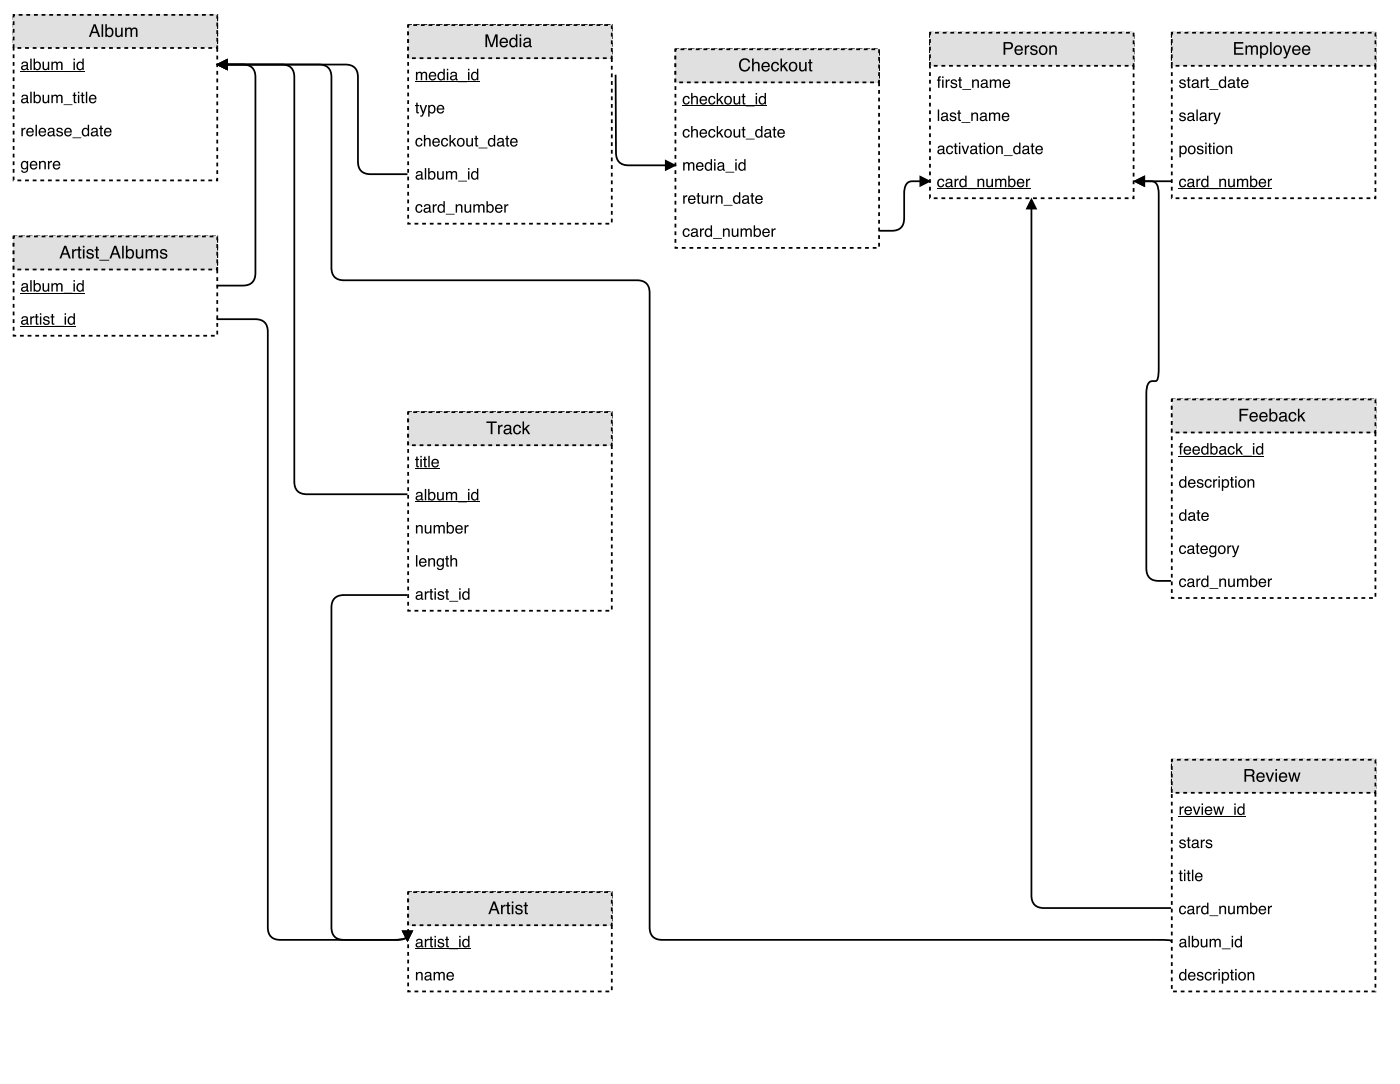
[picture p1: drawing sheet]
<svg xmlns="http://www.w3.org/2000/svg" width="279mm" height="216mm" viewBox="0 0 279 216" stroke-linecap="round" stroke-linejoin="round" font-family="sans-serif">
<path d="M2.7 3h40.7v33h-40.7z" fill="none" stroke="#000" stroke-width=".35" stroke-dasharray=".8 .8" stroke-linecap="butt"/>
<path d="M2.7 3h40.7v6.6h-40.7z" fill="#e0e0e0"/>
<path d="M2.7 3h40.7v6.6h-40.7z" fill="none" stroke="#000" stroke-width=".35" stroke-dasharray=".8 .8" stroke-linecap="butt"/>
<g fill="#000">
<path d="M4.5 13.4a.4 .4 0 0 0 .5 .4 .4 .4 0 0 0 .2-.6zM4.4 12.5a.74 .74 0 0 1 1.2 .2v1l.2 .1v.2h-.2a.47 .47 0 0 0-.7 0 .51 .51 0 0 1-.7-.4 .51 .51 0 0 1 .5-.6l.6-.1a.38 .38 0 0 0-.4-.4 .38 .38 0 0 0-.4 .3h-.2zM6 11.7h.3v2.3h-.3zM6.7 11.7h.3v.8a.73 .73 0 0 1 .9-.1 .73 .73 0 0 1 .3 1 .66 .66 0 0 1-.5 .6 .66 .66 0 0 1-.7-.2v.2h-.3zM7.1 12.7a.58 .58 0 0 0-.1 .7 .58 .58 0 0 0 .8 .2 .58 .58 0 0 0 .1-.8 .58 .58 0 0 0-.8-.1zM8.5 12.3h.3v1.1a.42 .42 0 0 0 .5 .4 .42 .42 0 0 0 .2-.7v-.8h.3v1.7h-.2v-.3a.58 .58 0 0 1-.7 .3 .58 .58 0 0 1-.4-.6zM10.3 12.3h.2v.2a.54 .54 0 0 1 1 0 .55 .55 0 0 1 .6-.2 .55 .55 0 0 1 .4 .6v1.1h-.3v-1.3l-.3-.2-.4 .3v1.2h-.3v-1.1a.38 .38 0 0 0-.5-.4 .38 .38 0 0 0-.2 .6v.9h-.2zM12.7 14.2h1.8v.2h-1.8zM14.7 12.3h.2v1.7h-.2zM14.7 11.7h.2v.3h-.2zM15.7 12.7a.58 .58 0 0 0-.1 .8 .58 .58 0 0 0 .7 .1 .57 .57 0 0 0 .1-.8 .57 .57 0 0 0-.7-.1zM15.6 12.4l.5-.1 .3 .2v-.8h.3v2.3h-.2v-.3a.72 .72 0 0 1-1 .2 .72 .72 0 0 1-.2-1z"/>
<path d="M18.9 5.2l-.4 1.1h.8zM18.7 4.8h.4l.9 2.6h-.4l-.2-.8h-1l-.3 .8h-.4zM20.3 4.8h.3v2.6h-.3zM21 4.8h.3v.9a.81 .81 0 0 1 1.1-.1 .81 .81 0 0 1 .2 1.1 .73 .73 0 0 1-.5 .7 .73 .73 0 0 1-.8-.3v.3h-.3zM21.5 5.9a.64 .64 0 0 0-.2 .9 .64 .64 0 0 0 .9 .1 .65 .65 0 0 0 .1-.8 .65 .65 0 0 0-.8-.2zM23 5.5h.3v1.2a.42 .42 0 0 0 .5 .4 .42 .42 0 0 0 .4-.4v-1.2h.3v1.9h-.3v-.3a.64 .64 0 0 1-.7 .3 .64 .64 0 0 1-.5-.6zM25 5.5h.3v.3a.6 .6 0 0 1 1 0 .61 .61 0 0 1 .7-.3 .61 .61 0 0 1 .4 .6v1.3h-.3v-1.3a.4 .4 0 0 0-.5-.3 .4 .4 0 0 0-.2 .5v1.1h-.4v-1.2a.42 .42 0 0 0-.5-.4 .42 .42 0 0 0-.2 .6v1h-.3z"/>
<path d="M4.3 25.5h.2v.3l.3-.3h.3v.3a.45 .45 0 0 0-.5 .4v1h-.3zM5.4 25.7a.76 .76 0 0 1 1-.1 .76 .76 0 0 1 .3 .8h-1.2a.47 .47 0 0 0 .4 .6 .47 .47 0 0 0 .5-.3h.3a.81 .81 0 0 1-1.1 .4 .81 .81 0 0 1-.3-1.2zM5.7 25.9l-.2 .3h1l-.3-.5zM7.1 24.9h.3v2.3h-.3zM7.9 25.7a.76 .76 0 0 1 .9-.1 .76 .76 0 0 1 .4 .8h-1.2a.47 .47 0 0 0 .3 .6 .47 .47 0 0 0 .6-.3h.3a.81 .81 0 0 1-1.2 .4 .81 .81 0 0 1-.2-1.2zM8.1 25.9l-.1 .3h.9l-.3-.5zM9.8 26.6a.4 .4 0 0 0 .5 .4 .4 .4 0 0 0 .2-.6zM9.6 25.7a.74 .74 0 0 1 1.3 .2v1l.1 .1v.2h-.1a.47 .47 0 0 0-.7 0 .51 .51 0 0 1-.7-.4 .51 .51 0 0 1 .5-.6l.6-.1a.38 .38 0 0 0-.4-.4 .38 .38 0 0 0-.4 .3h-.2zM11.4 25.6a.67 .67 0 0 1 1.1 .4h-.2a.35 .35 0 0 0-.4-.3 .35 .35 0 0 0-.3 .3v.1a.79 .79 0 0 1 .9 .8 .72 .72 0 0 1-.7 .3 .72 .72 0 0 1-.6-.5h.3a.4 .4 0 0 0 .4 .3 .4 .4 0 0 0 .4-.4h-.1a.84 .84 0 0 1-.9-.7zM13 25.7a.76 .76 0 0 1 1-.1 .76 .76 0 0 1 .3 .8h-1.2a.47 .47 0 0 0 .4 .6 .47 .47 0 0 0 .5-.3h.3a.81 .81 0 0 1-1.2 .4 .81 .81 0 0 1-.2-1.2zM13.3 25.9l-.2 .3h.9l-.3-.5zM14.5 27.4h1.7v.2h-1.7zM16.7 25.9a.58 .58 0 0 0-.1 .8 .58 .58 0 0 0 .8 .1 .57 .57 0 0 0 .1-.8 .57 .57 0 0 0-.8-.1zM16.6 25.6l.6-.1 .3 .2v-.8h.3v2.3h-.3v-.3a.72 .72 0 0 1-.9 .2 .72 .72 0 0 1-.3-1zM18.4 26.6a.4 .4 0 0 0 .6 .4 .4 .4 0 0 0 .2-.6zM18.3 25.7a.74 .74 0 0 1 1.2 .2v1l.2 .1v.2h-.2a.47 .47 0 0 0-.7 0 .51 .51 0 0 1-.7-.4 .51 .51 0 0 1 .5-.6l.6-.1a.38 .38 0 0 0-.3-.4 .38 .38 0 0 0-.4 .3h-.3zM20 25.1h.3v.4h.3v.2h-.3v1.1l.3 .2v.2a.4 .4 0 0 1-.6-.4v-1.1h-.2v-.2h.2zM21 25.7a.76 .76 0 0 1 .9-.1 .76 .76 0 0 1 .4 .8h-1.3a.47 .47 0 0 0 .4 .6 .47 .47 0 0 0 .6-.3h.2a.81 .81 0 0 1-1.1 .4 .81 .81 0 0 1-.3-1.2zM21.2 25.9l-.1 .3h.9l-.3-.5z"/>
<path d="M4.5 20a.4 .4 0 0 0 .5 .4 .4 .4 0 0 0 .2-.6zM4.4 19.1a.74 .74 0 0 1 1.2 .2v1l.2 .1v.2h-.2a.47 .47 0 0 0-.7 0 .51 .51 0 0 1-.7-.4 .51 .51 0 0 1 .5-.6l.6-.1a.38 .38 0 0 0-.4-.4 .38 .38 0 0 0-.4 .3h-.2zM6 18.3h.3v2.3h-.3zM6.7 18.3h.3v.8a.73 .73 0 0 1 .9-.1 .73 .73 0 0 1 .3 1 .66 .66 0 0 1-.5 .6 .66 .66 0 0 1-.7-.2v.2h-.3zM7.1 19.3a.58 .58 0 0 0-.1 .8 .58 .58 0 0 0 .8 .1 .58 .58 0 0 0 .1-.8 .58 .58 0 0 0-.8-.1zM8.5 18.9h.3v1.1a.42 .42 0 0 0 .5 .4 .42 .42 0 0 0 .2-.7v-.8h.3v1.7h-.2v-.3a.58 .58 0 0 1-.7 .3 .58 .58 0 0 1-.4-.6zM10.3 18.9h.2v.2a.54 .54 0 0 1 1 0 .55 .55 0 0 1 .6-.2 .55 .55 0 0 1 .4 .6v1.1h-.3v-1.3l-.3-.2-.4 .3v1.2h-.3v-1.1a.38 .38 0 0 0-.5-.4 .38 .38 0 0 0-.2 .6v.9h-.2zM12.7 20.8h1.8v.2h-1.8zM14.7 18.4h.3v.5h.3v.2h-.3v1.1l.3 .2v.2a.4 .4 0 0 1-.6-.4v-1.1h-.2v-.2h.2zM15.5 18.9h.3v1.7h-.3zM15.5 18.3h.3v.3h-.3zM16.3 18.4h.3v.5h.2v.2h-.2v1.1l.2 .2v.2a.4 .4 0 0 1-.5-.4v-1.1h-.2v-.2h.2zM17.1 18.3h.3v2.3h-.3zM18 19.1a.76 .76 0 0 1 .9-.1 .76 .76 0 0 1 .4 .8h-1.3a.47 .47 0 0 0 .4 .6 .47 .47 0 0 0 .6-.3h.2a.81 .81 0 0 1-1.1 .4 .81 .81 0 0 1-.3-1.2zM18.2 19.3l-.2 .3h1l-.3-.5z"/>
<path d="M4.4 32.3l.5-.2 .5 .2v-.2h.2v1.5a.73 .73 0 0 1-.5 .9 .73 .73 0 0 1-.9-.5h.3a.48 .48 0 0 0 .6 .2 .48 .48 0 0 0 .2-.7 .72 .72 0 0 1-.9 .2 .72 .72 0 0 1-.2-1zM4.6 32.5a.58 .58 0 0 0-.2 .7 .58 .58 0 0 0 .8 .3 .58 .58 0 0 0 .2-.8 .58 .58 0 0 0-.8-.2zM6.2 32.3a.76 .76 0 0 1 .9-.1 .76 .76 0 0 1 .4 .8h-1.3a.47 .47 0 0 0 .4 .6 .47 .47 0 0 0 .6-.3h.2a.81 .81 0 0 1-1.1 .4 .81 .81 0 0 1-.3-1.2zM6.4 32.5l-.2 .3h1l-.3-.5zM7.8 32.1h.3v.3a.59 .59 0 0 1 .6-.3 .59 .59 0 0 1 .4 .6v1.1h-.2v-1.1a.41 .41 0 0 0-.5-.3 .41 .41 0 0 0-.3 .5v.9h-.3zM9.6 32.1h.2v.3l.3-.3h.3v.3a.45 .45 0 0 0-.6 .4v1h-.2zM10.7 32.3a.76 .76 0 0 1 1-.1 .76 .76 0 0 1 .3 .8h-1.2a.47 .47 0 0 0 .4 .6 .47 .47 0 0 0 .5-.3h.3a.81 .81 0 0 1-1.1 .4 .81 .81 0 0 1-.3-1.2zM11 32.5l-.2 .3h.9l-.3-.5z"/>
</g>
<path d="M4.1 14.3h12.8" fill="none" stroke="#000" stroke-width=".2"/>
<path d="M81.5 82.2h40.6v39.6h-40.6z" fill="#fff"/>
<path d="M81.5 82.2h40.6v39.6h-40.6z" fill="none" stroke="#000" stroke-width=".35" stroke-dasharray=".8 .8" stroke-linecap="butt"/>
<path d="M81.5 82.2h40.6v6.6h-40.6z" fill="#e0e0e0"/>
<path d="M81.5 82.2h40.6v6.6h-40.6z" fill="none" stroke="#000" stroke-width=".35" stroke-dasharray=".8 .8" stroke-linecap="butt"/>
<g fill="#000">
<path d="M83.1 91.1h.2v.5h.3v.2h-.3v1.1l.3 .1v.2a.4 .4 0 0 1-.5-.3v-1.1h-.3v-.2h.3zM83.9 91.6h.3v1.6h-.3zM83.9 90.9h.3v.4h-.3zM84.6 91.1h.3v.5h.3v.2h-.3v1.1l.3 .1v.2a.4 .4 0 0 1-.6-.3v-1.1h-.2v-.2h.2zM85.5 90.9h.3v2.3h-.3zM86.3 91.8a.76 .76 0 0 1 .9-.2 .76 .76 0 0 1 .4 .9h-1.2a.47 .47 0 0 0 .3 .5 .47 .47 0 0 0 .6-.3h.3a.81 .81 0 0 1-1.2 .5 .81 .81 0 0 1-.2-1.2zM86.5 91.9l-.1 .4h.9l-.3-.5z"/>
<path d="M83.3 99.2a.4 .4 0 0 0 .5 .4 .4 .4 0 0 0 .2-.6zM83.1 98.3a.74 .74 0 0 1 1.2 .3v1h.2v.2l-.1 .1a.47 .47 0 0 0-.8 0 .51 .51 0 0 1-.7-.4 .51 .51 0 0 1 .6-.6l.5-.2a.38 .38 0 0 0-.3-.4 .38 .38 0 0 0-.4 .4h-.3zM84.8 97.5h.3v2.3h-.3zM85.5 97.5h.2v.9a.73 .73 0 0 1 1-.1 .73 .73 0 0 1 .2 .9 .66 .66 0 0 1-.5 .6 .66 .66 0 0 1-.7-.2v.2h-.2zM85.8 98.5a.58 .58 0 0 0-.1 .8 .58 .58 0 0 0 .8 .1 .58 .58 0 0 0 .1-.7 .58 .58 0 0 0-.8-.2zM87.2 98.2h.3v1.1a.42 .42 0 0 0 .6 .3 .42 .42 0 0 0 .2-.6v-.8h.3v1.6h-.3v-.2a.58 .58 0 0 1-.6 .2 .58 .58 0 0 1-.5-.5zM89 98.2h.3v.2a.54 .54 0 0 1 .9 0 .55 .55 0 0 1 .7-.3 .55 .55 0 0 1 .3 .6v1.1h-.3v-1.3l-.2-.1-.4 .2v1.2h-.3v-1.1a.38 .38 0 0 0-.5-.3 .38 .38 0 0 0-.2 .5v.9h-.3zM91.4 100.1h1.8v.1h-1.8zM93.4 98.2h.3v1.6h-.3zM93.4 97.5h.3v.4h-.3zM94.4 98.5a.58 .58 0 0 0-.1 .8 .58 .58 0 0 0 .8 .2 .57 .57 0 0 0 .1-.8 .57 .57 0 0 0-.8-.2zM94.3 98.2l.6-.1 .3 .3v-.9h.3v2.3h-.3v-.2a.72 .72 0 0 1-1 .1 .72 .72 0 0 1-.2-.9z"/>
<path d="M97.1 84.1h2v.3h-.8v2.2h-.4v-2.2h-.8zM99.4 84.8h.3v.3l.3-.3 .3-.1v.4a.5 .5 0 0 0-.6 .5v1h-.3zM100.8 86a.44 .44 0 0 0 .6 .4 .44 .44 0 0 0 .2-.7zM100.7 85a.8 .8 0 0 1 1.3 .2v1.1l.2 .1v.2h-.3l-.2-.2a.63 .63 0 0 1-.9 .3 .63 .63 0 0 1-.2-1l1.1-.3a.42 .42 0 0 0-.4-.4 .42 .42 0 0 0-.4 .3h-.3zM102.6 85a.76 .76 0 0 1 .8-.3 .76 .76 0 0 1 .6 .7h-.3a.51 .51 0 0 0-.7-.4 .51 .51 0 0 0-.3 .7 .49 .49 0 0 0 .4 .7 .49 .49 0 0 0 .6-.4h.3a.83 .83 0 0 1-1.1 .6 .83 .83 0 0 1-.5-1.2zM104.3 84.1h.3v1.5l.8-.8h.4l-.7 .7 .7 1.1h-.4l-.6-.9-.2 .2v.7h-.3z"/>
<path d="M83 104.8h.3v.2a.59 .59 0 0 1 .7-.2 .59 .59 0 0 1 .4 .6v1h-.3v-1a.41 .41 0 0 0-.5-.4 .41 .41 0 0 0-.3 .6v.8h-.3zM84.8 104.8h.3v1.1a.42 .42 0 0 0 .5 .3 .42 .42 0 0 0 .2-.6v-.8h.3v1.6h-.3v-.2a.58 .58 0 0 1-.6 .2 .58 .58 0 0 1-.4-.5zM86.5 104.8h.3v.2a.54 .54 0 0 1 .9 0 .55 .55 0 0 1 .7-.2 .55 .55 0 0 1 .4 .5v1.1h-.3v-1.3l-.3-.1-.4 .2v1.2h-.3v-1.1a.38 .38 0 0 0-.5-.3 .38 .38 0 0 0-.2 .5v.9h-.3zM89.2 104.1h.2v.9a.73 .73 0 0 1 1-.1 .73 .73 0 0 1 .2 .9 .66 .66 0 0 1-.5 .6 .66 .66 0 0 1-.7-.2v.2h-.2zM89.6 105.1a.58 .58 0 0 0-.2 .8 .58 .58 0 0 0 .8 .1 .58 .58 0 0 0 .1-.7 .58 .58 0 0 0-.7-.2zM91.1 105a.76 .76 0 0 1 .9-.2 .76 .76 0 0 1 .4 .9h-1.3a.47 .47 0 0 0 .4 .5 .47 .47 0 0 0 .6-.3h.2a.81 .81 0 0 1-1.1 .5 .81 .81 0 0 1-.3-1.2zM91.3 105.1l-.1 .4h.9l-.3-.5zM92.7 104.8h.3v.2l.3-.2 .2-.1v.3a.45 .45 0 0 0-.5 .5v.9h-.3z"/>
<path d="M83 110.7h.3v2.3h-.3zM83.8 111.6a.76 .76 0 0 1 1-.2 .76 .76 0 0 1 .3 .9h-1.2a.47 .47 0 0 0 .4 .5 .47 .47 0 0 0 .5-.3h.3a.81 .81 0 0 1-1.1 .5 .81 .81 0 0 1-.3-1.2zM84.1 111.7l-.2 .4h.9l-.3-.5zM85.5 111.4h.2v.2a.59 .59 0 0 1 .7-.2 .59 .59 0 0 1 .4 .6v1h-.3v-1a.41 .41 0 0 0-.5-.4 .41 .41 0 0 0-.2 .6v.8h-.3zM87.3 111.6l.5-.3 .5 .3v-.2h.3v1.5a.73 .73 0 0 1-.6 .8 .73 .73 0 0 1-.8-.5h.3a.48 .48 0 0 0 .6 .2 .48 .48 0 0 0 .2-.6 .72 .72 0 0 1-.9 .1 .72 .72 0 0 1-.3-.9zM87.6 111.7a.58 .58 0 0 0-.2 .8 .58 .58 0 0 0 .8 .2 .58 .58 0 0 0 .1-.8 .58 .58 0 0 0-.7-.2zM89.1 110.9h.2v.5h.3v.2h-.3v1.1l.3 .1v.2a.4 .4 0 0 1-.5-.3v-1.1h-.3v-.2h.3zM89.9 110.7h.3v.9a.59 .59 0 0 1 .6-.2 .59 .59 0 0 1 .4 .6v1h-.3v-1a.41 .41 0 0 0-.4-.4 .41 .41 0 0 0-.3 .5v.9h-.3z"/>
<path d="M83.3 119.1a.4 .4 0 0 0 .5 .3 .4 .4 0 0 0 .2-.6zM83.1 118.2a.74 .74 0 0 1 1.2 .2v1h.2v.2l-.1 .1a.47 .47 0 0 0-.8 0 .51 .51 0 0 1-.7-.4 .51 .51 0 0 1 .6-.6l.5-.2a.38 .38 0 0 0-.3-.4 .38 .38 0 0 0-.4 .4h-.3zM84.8 118h.2v.3l.3-.3 .3-.1v.3a.45 .45 0 0 0-.5 .5v.9h-.3zM85.9 117.5h.3v.5h.2v.2h-.2v1.1l.2 .1v.2a.4 .4 0 0 1-.5-.3v-1.1h-.2v-.2h.2zM86.7 118h.3v1.6h-.3zM86.7 117.4h.3v.3h-.3zM87.5 118.1a.67 .67 0 0 1 1.1 .3h-.2a.35 .35 0 0 0-.4-.2 .35 .35 0 0 0-.3 .3v.1a.79 .79 0 0 1 .9 .8 .72 .72 0 0 1-.7 .3 .72 .72 0 0 1-.6-.6h.3a.4 .4 0 0 0 .4 .4 .4 .4 0 0 0 .4-.4l-.1-.1a.84 .84 0 0 1-.9-.7zM89.1 117.5h.2v.5h.3v.2h-.3v1.1l.3 .1v.2a.4 .4 0 0 1-.5-.3v-1.1h-.3v-.2h.3zM89.7 119.9h1.7v.1h-1.7zM91.6 118h.3v1.6h-.3zM91.6 117.4h.3v.3h-.3zM92.6 118.3a.58 .58 0 0 0 0 .8 .58 .58 0 0 0 .7 .2 .57 .57 0 0 0 .1-.8 .57 .57 0 0 0-.8-.2zM92.5 118.1l.6-.1 .3 .2v-.9h.3v2.3h-.3v-.2a.72 .72 0 0 1-.9 .2 .72 .72 0 0 1-.3-1z"/>
</g>
<path d="M82.8 93.5h4.9M82.8 100.1h12.9" fill="none" stroke="#000" stroke-width=".2"/>
<path d="M81.5 178h40.6v19.8h-40.6z" fill="#fff"/>
<path d="M81.5 178h40.6v19.8h-40.6z" fill="none" stroke="#000" stroke-width=".35" stroke-dasharray=".8 .8" stroke-linecap="butt"/>
<path d="M81.5 178h40.6v6.6h-40.6z" fill="#e0e0e0"/>
<path d="M81.5 178h40.6v6.6h-40.6z" fill="none" stroke="#000" stroke-width=".35" stroke-dasharray=".8 .8" stroke-linecap="butt"/>
<g fill="#000">
<path d="M83 193.9h.3v.3a.59 .59 0 0 1 .7-.3 .59 .59 0 0 1 .4 .6v1.1h-.3v-1.1a.41 .41 0 0 0-.5-.3 .41 .41 0 0 0-.3 .5v.9h-.3zM85 195a.4 .4 0 0 0 .5 .4 .4 .4 0 0 0 .2-.6zM84.9 194.1a.74 .74 0 0 1 1.2 .2v1l.2 .1v.2h-.2a.47 .47 0 0 0-.7 0 .51 .51 0 0 1-.7-.4 .51 .51 0 0 1 .5-.6l.6-.1a.38 .38 0 0 0-.4-.4 .38 .38 0 0 0-.4 .3h-.2zM86.5 193.9h.3v.3a.54 .54 0 0 1 .9-.1 .55 .55 0 0 1 .7-.2 .55 .55 0 0 1 .4 .6v1.1h-.3v-1.3l-.3-.2-.4 .3v1.2h-.3v-1.1a.38 .38 0 0 0-.5-.4 .38 .38 0 0 0-.2 .6v.9h-.3zM89.3 194.1a.76 .76 0 0 1 .9-.1 .76 .76 0 0 1 .4 .8h-1.2a.47 .47 0 0 0 .3 .6 .47 .47 0 0 0 .6-.3h.3a.81 .81 0 0 1-1.2 .4 .81 .81 0 0 1-.2-1.2zM89.5 194.3l-.1 .3h.9l-.3-.5z"/>
<path d="M83.3 188.4a.4 .4 0 0 0 .5 .4 .4 .4 0 0 0 .2-.6zM83.1 187.5a.74 .74 0 0 1 1.2 .2v1l.2 .1v.2h-.1a.47 .47 0 0 0-.8 0 .51 .51 0 0 1-.7-.4 .51 .51 0 0 1 .6-.6l.5-.1a.38 .38 0 0 0-.3-.4 .38 .38 0 0 0-.4 .3h-.3zM84.8 187.3h.2v.3l.3-.3h.3v.3a.45 .45 0 0 0-.5 .4v1h-.3zM85.9 186.8h.3v.5h.2v.2h-.2v1.1l.2 .2v.2a.4 .4 0 0 1-.5-.4v-1.1h-.2v-.2h.2zM86.7 187.3h.3v1.7h-.3zM86.7 186.7h.3v.3h-.3zM87.5 187.4a.67 .67 0 0 1 1.1 .4h-.2a.35 .35 0 0 0-.4-.3 .35 .35 0 0 0-.3 .3v.1a.79 .79 0 0 1 .9 .8 .72 .72 0 0 1-.7 .3 .72 .72 0 0 1-.6-.5h.3a.4 .4 0 0 0 .4 .3 .4 .4 0 0 0 .4-.4h-.1a.84 .84 0 0 1-.9-.8zM89.1 186.8h.2v.5h.3v.2h-.3v1.1l.3 .2v.2a.4 .4 0 0 1-.5-.4v-1.1h-.3v-.2h.3zM89.7 189.2h1.7v.2h-1.7zM91.6 187.3h.3v1.7h-.3zM91.6 186.7h.3v.3h-.3zM92.6 187.7a.58 .58 0 0 0 0 .8 .58 .58 0 0 0 .7 .1 .57 .57 0 0 0 .1-.8 .57 .57 0 0 0-.8-.1zM92.5 187.4l.6-.1 .3 .2v-.8h.3v2.3h-.3v-.3a.72 .72 0 0 1-.9 .2 .72 .72 0 0 1-.3-1z"/>
<path d="M98.6 180.2l-.4 1.1h.8zM98.4 179.8h.4l.9 2.6h-.4l-.2-.8h-1l-.3 .8h-.3zM100 180.5h.3v.3l.3-.3h.3v.3a.5 .5 0 0 0-.6 .5v1.1h-.3zM101.2 180h.3v.5h.3v.3h-.3v1.2l.3 .1v.3a.44 .44 0 0 1-.6-.4v-1.2h-.2v-.3h.2zM102.1 180.5h.4v1.9h-.4zM102.1 179.8h.4v.4h-.4zM103 180.6a.74 .74 0 0 1 1.3 .5h-.3a.39 .39 0 0 0-.4-.4 .39 .39 0 0 0-.4 .4l.2 .1a.79 .79 0 0 1 .9 .8 .8 .8 0 0 1-.8 .4 .8 .8 0 0 1-.7-.6h.3a.45 .45 0 0 0 .5 .4 .45 .45 0 0 0 .4-.4l-.1-.1a.93 .93 0 0 1-1-.8zM104.7 180h.4v.5h.3v.3h-.3v1.2l.3 .1v.3a.44 .44 0 0 1-.7-.4v-1.2h-.2v-.3h.2z"/>
</g>
<path d="M82.8 189.3h11.1" fill="none" stroke="#000" stroke-width=".2"/>
<path d="M2.7 47.2h40.7v19.8h-40.7z" fill="#fff"/>
<path d="M2.7 47.2h40.7v19.8h-40.7z" fill="none" stroke="#000" stroke-width=".35" stroke-dasharray=".8 .8" stroke-linecap="butt"/>
<path d="M2.7 47.2h40.7v6.6h-40.7z" fill="#e0e0e0"/>
<path d="M2.7 47.2h40.7v6.6h-40.7z" fill="none" stroke="#000" stroke-width=".35" stroke-dasharray=".8 .8" stroke-linecap="butt"/>
<g fill="#000">
<path d="M4.5 57.6a.4 .4 0 0 0 .5 .3 .4 .4 0 0 0 .2-.6zM4.4 56.7a.74 .74 0 0 1 1.2 .2v1l.2 .1v.2h-.2a.47 .47 0 0 0-.7 0 .51 .51 0 0 1-.7-.4 .51 .51 0 0 1 .5-.6l.6-.1a.38 .38 0 0 0-.4-.4 .38 .38 0 0 0-.4 .3h-.2zM6 55.9h.3v2.3h-.3zM6.7 55.9h.3v.8a.73 .73 0 0 1 .9-.1 .73 .73 0 0 1 .3 .9 .66 .66 0 0 1-.5 .7 .66 .66 0 0 1-.7-.2v.2h-.3zM7.1 56.9a.58 .58 0 0 0-.1 .7 .58 .58 0 0 0 .8 .2 .58 .58 0 0 0 .1-.8 .58 .58 0 0 0-.8-.1zM8.5 56.5h.3v1.1a.42 .42 0 0 0 .5 .3 .42 .42 0 0 0 .2-.6v-.8h.3v1.7h-.2v-.3a.58 .58 0 0 1-.7 .3 .58 .58 0 0 1-.4-.6zM10.3 56.5h.2v.2a.54 .54 0 0 1 1 0 .55 .55 0 0 1 .6-.2 .55 .55 0 0 1 .4 .6v1.1h-.3v-1.3l-.3-.2-.4 .3v1.2h-.3v-1.1a.38 .38 0 0 0-.5-.4 .38 .38 0 0 0-.2 .6v.9h-.2zM12.7 58.4h1.8v.2h-1.8zM14.7 56.5h.2v1.7h-.2zM14.7 55.9h.2v.3h-.2zM15.7 56.9a.58 .58 0 0 0-.1 .7 .58 .58 0 0 0 .7 .2 .57 .57 0 0 0 .1-.8 .57 .57 0 0 0-.7-.1zM15.6 56.6l.5-.1 .3 .2v-.8h.3v2.3h-.2v-.3a.72 .72 0 0 1-1 .2 .72 .72 0 0 1-.2-1z"/>
<path d="M13 49.4l-.4 1.1h.8zM12.8 49h.4l.9 2.6h-.3l-.3-.8h-1l-.3 .8h-.3zM14.4 49.7h.3v.3l.3-.3h.3v.3a.5 .5 0 0 0-.6 .5v1.1h-.3zM15.6 49.2h.3v.5h.3v.3h-.3v1.2l.3 .1v.3a.44 .44 0 0 1-.6-.4v-1.2h-.2v-.3h.2zM16.5 49.7h.4v1.9h-.4zM16.5 49h.4v.4h-.4zM17.5 49.8a.74 .74 0 0 1 1.2 .4h-.3a.39 .39 0 0 0-.4-.3 .39 .39 0 0 0-.4 .4l.2 .1a.79 .79 0 0 1 .9 .8 .8 .8 0 0 1-.8 .4 .8 .8 0 0 1-.7-.6h.3a.45 .45 0 0 0 .5 .4 .45 .45 0 0 0 .4-.4l-.1-.1a.93 .93 0 0 1-1-.8zM19.2 49.2h.3v.5h.3v.3h-.3v1.2l.3 .1v.3a.44 .44 0 0 1-.6-.4v-1.2h-.3v-.3h.3zM19.8 51.8h2v.2h-2zM23 49.4l-.4 1.1h.8zM22.8 49h.4l.9 2.6h-.4l-.2-.8h-1l-.3 .8h-.4zM24.4 49h.3v2.6h-.3zM25.1 49h.3v.9a.81 .81 0 0 1 1.1-.1 .81 .81 0 0 1 .2 1.1 .73 .73 0 0 1-.5 .7 .73 .73 0 0 1-.8-.3v.3h-.3zM25.6 50.1a.64 .64 0 0 0-.2 .9 .64 .64 0 0 0 .9 .1 .65 .65 0 0 0 .1-.8 .65 .65 0 0 0-.8-.2zM27.1 49.7h.3v1.2a.42 .42 0 0 0 .5 .4 .42 .42 0 0 0 .4-.4v-1.2h.3v1.9h-.3v-.3a.64 .64 0 0 1-.7 .3 .64 .64 0 0 1-.5-.6zM29.1 49.7h.3v.3a.6 .6 0 0 1 1 0 .61 .61 0 0 1 .7-.3 .61 .61 0 0 1 .4 .6v1.3h-.3v-1.3a.4 .4 0 0 0-.5-.3 .4 .4 0 0 0-.2 .5v1.1h-.4v-1.2a.42 .42 0 0 0-.5-.4 .42 .42 0 0 0-.2 .6v1h-.3zM32.1 49.8a.74 .74 0 0 1 1.3 .4h-.3a.39 .39 0 0 0-.4-.3 .39 .39 0 0 0-.4 .4l.2 .1a.79 .79 0 0 1 .9 .8 .8 .8 0 0 1-.8 .4 .8 .8 0 0 1-.7-.6h.3a.45 .45 0 0 0 .4 .4 .45 .45 0 0 0 .5-.4l-.1-.1a.93 .93 0 0 1-1-.8z"/>
<path d="M4.5 64.2a.4 .4 0 0 0 .5 .4 .4 .4 0 0 0 .2-.6zM4.4 63.3a.74 .74 0 0 1 1.2 .2v1l.2 .1v.2h-.2a.47 .47 0 0 0-.7 0 .51 .51 0 0 1-.7-.4 .51 .51 0 0 1 .5-.6l.6-.1a.38 .38 0 0 0-.4-.4 .38 .38 0 0 0-.4 .3h-.2zM6 63.1h.3v.3l.3-.3h.2v.3a.45 .45 0 0 0-.5 .4v1h-.3zM7.1 62.6h.3v.5h.3v.2h-.3v1.1l.3 .1v.3a.4 .4 0 0 1-.6-.4v-1.1h-.2v-.2h.2zM8 63.1h.2v1.7h-.2zM8 62.5h.2v.3h-.2zM8.8 63.2a.67 .67 0 0 1 1.1 .4h-.3a.35 .35 0 0 0-.3-.3 .35 .35 0 0 0-.4 .3l.1 .1a.79 .79 0 0 1 .9 .8 .72 .72 0 0 1-.8 .3 .72 .72 0 0 1-.5-.6h.2a.4 .4 0 0 0 .4 .4 .4 .4 0 0 0 .4-.4 .84 .84 0 0 1-1-.8zM10.3 62.6h.3v.5h.3v.2h-.3v1.1l.3 .1v.3a.4 .4 0 0 1-.6-.4v-1.1h-.2v-.2h.2zM10.9 65h1.8v.2h-1.8zM12.9 63.1h.3v1.7h-.3zM12.9 62.5h.3v.3h-.3zM13.9 63.5a.58 .58 0 0 0-.1 .8 .58 .58 0 0 0 .8 .1 .57 .57 0 0 0 .1-.8 .57 .57 0 0 0-.8-.1zM13.8 63.2l.6-.1 .3 .2v-.8h.3v2.3h-.3v-.3a.72 .72 0 0 1-1 .2 .72 .72 0 0 1-.2-1z"/>
</g>
<path d="M4.1 58.5h12.8M4.1 65.1h11.1" fill="none" stroke="#000" stroke-width=".2"/>
<path d="M233.9 6.5h40.6v33h-40.6z" fill="#fff"/>
<path d="M233.9 6.5h40.6v33h-40.6z" fill="none" stroke="#000" stroke-width=".35" stroke-dasharray=".8 .8" stroke-linecap="butt"/>
<path d="M233.9 6.5h40.6v6.6h-40.6z" fill="#e0e0e0"/>
<path d="M233.9 6.5h40.6v6.6h-40.6z" fill="none" stroke="#000" stroke-width=".35" stroke-dasharray=".8 .8" stroke-linecap="butt"/>
<g fill="#000">
<path d="M235.5 16a.67 .67 0 0 1 1.1 .3h-.2a.35 .35 0 0 0-.4-.2 .35 .35 0 0 0-.3 .3v.1a.79 .79 0 0 1 .9 .7 .72 .72 0 0 1-.7 .4 .72 .72 0 0 1-.6-.6h.3a.4 .4 0 0 0 .4 .4 .4 .4 0 0 0 .4-.4l-.1-.1a.84 .84 0 0 1-.9-.7zM237.1 15.4h.2v.5h.3v.2h-.3v1.1l.3 .1v.2a.4 .4 0 0 1-.5-.3v-1.1h-.3v-.2h.3zM238.1 16.9a.4 .4 0 0 0 .5 .4 .4 .4 0 0 0 .2-.6zM238 16a.74 .74 0 0 1 1.2 .3v1h.2v.2l-.2 .1a.47 .47 0 0 0-.7 0 .51 .51 0 0 1-.7-.4 .51 .51 0 0 1 .5-.6l.6-.2a.38 .38 0 0 0-.3-.4 .38 .38 0 0 0-.5 .4h-.2zM239.6 15.9h.3v.2l.3-.2 .3-.1v.3a.45 .45 0 0 0-.6 .5v.9h-.3zM240.8 15.4h.2v.5h.3v.2h-.3v1.1l.3 .1v.2a.4 .4 0 0 1-.5-.3v-1.1h-.3v-.2h.3zM241.4 17.8h1.7v.1h-1.7zM243.6 16.2a.58 .58 0 0 0 0 .8 .58 .58 0 0 0 .7 .2 .57 .57 0 0 0 .1-.8 .57 .57 0 0 0-.8-.2zM243.5 16l.6-.1 .3 .2v-.9h.3v2.3h-.3v-.2a.72 .72 0 0 1-.9 .2 .72 .72 0 0 1-.3-1zM245.4 16.9a.4 .4 0 0 0 .5 .4 .4 .4 0 0 0 .2-.6zM245.2 16a.74 .74 0 0 1 1.2 .3v1h.2v.2l-.1 .1a.47 .47 0 0 0-.8 0 .51 .51 0 0 1-.7-.4 .51 .51 0 0 1 .5-.6l.6-.2a.38 .38 0 0 0-.3-.4 .38 .38 0 0 0-.4 .4h-.3zM246.9 15.4h.3v.5h.3v.2h-.3v1.1l.3 .1v.2a.4 .4 0 0 1-.6-.3v-1.1h-.2v-.2h.2zM247.9 16.1a.76 .76 0 0 1 .9-.2 .76 .76 0 0 1 .4 .9h-1.2a.47 .47 0 0 0 .3 .5 .47 .47 0 0 0 .6-.3h.2a.81 .81 0 0 1-1.1 .5 .81 .81 0 0 1-.2-1.2zM248.1 16.2l-.1 .4h.9l-.3-.5z"/>
<path d="M246.3 8.4h1.8v.3h-1.5v.8h1.4v.3h-1.4v.8h1.6v.3h-1.9zM248.6 9.1h.3v.2a.6 .6 0 0 1 1 0 .61 .61 0 0 1 .7-.2 .61 .61 0 0 1 .4 .6v1.2h-.3v-1.3a.4 .4 0 0 0-.5-.3 .4 .4 0 0 0-.2 .5v1.1h-.4v-1.2a.42 .42 0 0 0-.5-.4 .42 .42 0 0 0-.2 .6v1h-.3zM251.9 9.4a.71 .71 0 0 0-.1 .8 .71 .71 0 0 0 .7 .5 .72 .72 0 0 0 .3-.8 .72 .72 0 0 0-.7-.6zM251.5 9.1h.3v.2a.75 .75 0 0 1 .9-.2 .75 .75 0 0 1 .4 .9 .77 .77 0 0 1-.3 .9 .77 .77 0 0 1-1-.2v1h-.3zM253.5 8.4h.3v2.5h-.3zM254.7 9.4a.69 .69 0 0 0-.3 .9 .69 .69 0 0 0 .9 .3 .7 .7 0 0 0 .2-.9 .7 .7 0 0 0-.8-.3zM254.4 9.3a.94 .94 0 0 1 1.5 .6 .94 .94 0 0 1-1.4 1l-.4-.6v-.6zM256 9.1h.4l.5 1.5 .5-1.5h.3l-.7 2a.61 .61 0 0 1-.8 .6v-.3h.3l.2-.4zM258.1 9.3a.85 .85 0 0 1 1-.2 .85 .85 0 0 1 .4 1h-1.3a.53 .53 0 0 0 .4 .6 .53 .53 0 0 0 .6-.4h.3a.9 .9 0 0 1-1.3 .6 .9 .9 0 0 1-.2-1.4zM258.4 9.5l-.2 .3h1l-.3-.5zM260.1 9.3a.85 .85 0 0 1 1-.2 .85 .85 0 0 1 .4 1h-1.3a.53 .53 0 0 0 .3 .6 .53 .53 0 0 0 .7-.4h.3a.9 .9 0 0 1-1.3 .6 .9 .9 0 0 1-.3-1.4zM260.3 9.5l-.1 .3h1l-.3-.5z"/>
<path d="M235.5 22.6a.67 .67 0 0 1 1.1 .3h-.2a.35 .35 0 0 0-.4-.2 .35 .35 0 0 0-.3 .3v.1a.79 .79 0 0 1 .9 .8 .72 .72 0 0 1-.7 .3 .72 .72 0 0 1-.6-.6h.3a.4 .4 0 0 0 .4 .4 .4 .4 0 0 0 .4-.4l-.1-.1a.84 .84 0 0 1-.9-.7zM237.2 23.5a.4 .4 0 0 0 .6 .4 .4 .4 0 0 0 .2-.6zM237.1 22.6a.74 .74 0 0 1 1.2 .3v1h.2v.2l-.2 .1a.47 .47 0 0 0-.7 0 .51 .51 0 0 1-.7-.4 .51 .51 0 0 1 .5-.6l.6-.2a.38 .38 0 0 0-.3-.4 .38 .38 0 0 0-.4 .4h-.3zM238.8 21.8h.2v2.3h-.2zM239.7 23.5a.4 .4 0 0 0 .5 .4 .4 .4 0 0 0 .2-.6zM239.6 22.6a.74 .74 0 0 1 1.2 .3v1h.2v.2l-.2 .1a.47 .47 0 0 0-.7 0 .51 .51 0 0 1-.7-.4 .51 .51 0 0 1 .5-.6l.6-.2a.38 .38 0 0 0-.4-.4 .38 .38 0 0 0-.4 .4h-.2zM241.2 22.5h.3v.3l.3-.3 .2-.1v.3a.45 .45 0 0 0-.5 .5v.9h-.3zM242.1 22.5h.3l.5 1.3 .4-1.3h.3l-.6 1.8a.55 .55 0 0 1-.7 .5v-.3h.2l.2-.3z"/>
<path d="M235.8 29.4a.58 .58 0 0 0-.2 .8 .58 .58 0 0 0 .8 .2 .58 .58 0 0 0 .2-.8 .58 .58 0 0 0-.8-.2zM235.4 29.1h.3v.2a.67 .67 0 0 1 .8-.2 .67 .67 0 0 1 .3 .8 .7 .7 0 0 1-.3 .8 .7 .7 0 0 1-.8-.2v.9h-.3zM237.6 29.4a.59 .59 0 0 0-.2 .8 .59 .59 0 0 0 .8 .1 .6 .6 0 0 0 .1-.7 .6 .6 0 0 0-.7-.2zM237.3 29.3a.81 .81 0 0 1 1.1 .1 .81 .81 0 0 1-.1 1.1 .81 .81 0 0 1-1.2-.1v-.7zM239 29.2a.67 .67 0 0 1 1.1 .3h-.2a.35 .35 0 0 0-.4-.2 .35 .35 0 0 0-.3 .3l.1 .1a.79 .79 0 0 1 .9 .8 .72 .72 0 0 1-.8 .3 .72 .72 0 0 1-.6-.6h.3a.4 .4 0 0 0 .4 .4 .4 .4 0 0 0 .4-.4l-.1-.1a.84 .84 0 0 1-.9-.7zM240.5 29.1h.3v1.6h-.3zM240.5 28.5h.3v.3h-.3zM241.3 28.6h.3v.5h.2v.2h-.2v1.1l.2 .1v.2a.4 .4 0 0 1-.5-.3v-1.1h-.2v-.2h.2zM242.1 29.1h.3v1.6h-.3zM242.1 28.5h.3v.3h-.3zM243.2 29.4a.59 .59 0 0 0-.2 .8 .59 .59 0 0 0 .8 .1 .6 .6 0 0 0 .1-.7 .6 .6 0 0 0-.7-.2zM242.9 29.3a.81 .81 0 0 1 1.2 .1 .81 .81 0 0 1-.2 1.1 .81 .81 0 0 1-1.1-.1l-.1-.7zM244.6 29.1h.2v.2a.59 .59 0 0 1 .7-.2 .59 .59 0 0 1 .4 .6v1h-.3v-1a.41 .41 0 0 0-.5-.4 .41 .41 0 0 0-.3 .6v.8h-.2z"/>
<path d="M235.5 35.9a.68 .68 0 0 1 .7-.3 .68 .68 0 0 1 .5 .6h-.3a.46 .46 0 0 0-.6-.3 .46 .46 0 0 0-.2 .7 .44 .44 0 0 0 .3 .5 .44 .44 0 0 0 .5-.4h.3a.75 .75 0 0 1-1 .6 .75 .75 0 0 1-.4-1zM237.2 36.8a.4 .4 0 0 0 .6 .3 .4 .4 0 0 0 .2-.6zM237.1 35.9a.74 .74 0 0 1 1.2 .2v1h.2v.2l-.2 .1a.47 .47 0 0 0-.7 0 .51 .51 0 0 1-.7-.4 .51 .51 0 0 1 .5-.6l.6-.2a.38 .38 0 0 0-.3-.4 .38 .38 0 0 0-.4 .4h-.3zM238.8 35.7h.2v.3l.3-.3 .3-.1v.3a.45 .45 0 0 0-.6 .5v.9h-.2zM240.1 36a.58 .58 0 0 0-.1 .8 .58 .58 0 0 0 .8 .2 .57 .57 0 0 0 .1-.8 .57 .57 0 0 0-.8-.2zM240 35.8l.6-.1 .3 .2v-.9h.3v2.3h-.3v-.2a.72 .72 0 0 1-1 .2 .72 .72 0 0 1-.2-1zM241.4 37.6h1.7v.1h-1.7zM243.3 35.7h.3v.2a.59 .59 0 0 1 .7-.2 .59 .59 0 0 1 .4 .6v1h-.3v-1a.41 .41 0 0 0-.5-.4 .41 .41 0 0 0-.3 .6v.8h-.3zM245.1 35.7h.3v1.1a.42 .42 0 0 0 .5 .3 .42 .42 0 0 0 .3-.6v-.8h.2v1.6h-.2v-.2a.58 .58 0 0 1-.7 .3 .58 .58 0 0 1-.4-.6zM246.9 35.7h.2v.2a.54 .54 0 0 1 1 0 .55 .55 0 0 1 .6-.2 .55 .55 0 0 1 .4 .5v1.1h-.3v-1.3l-.3-.1-.3 .2-.1 1.2h-.3v-1a.38 .38 0 0 0-.4-.4 .38 .38 0 0 0-.3 .6v.8h-.2zM249.5 35h.3v.9a.73 .73 0 0 1 .9-.1 .73 .73 0 0 1 .2 .9 .66 .66 0 0 1-.4 .6 .66 .66 0 0 1-.8-.2v.2h-.2zM249.9 36a.58 .58 0 0 0-.1 .8 .58 .58 0 0 0 .8 .2 .58 .58 0 0 0 0-.8 .58 .58 0 0 0-.7-.2zM251.4 35.9a.76 .76 0 0 1 .9-.2 .76 .76 0 0 1 .4 .9h-1.2a.47 .47 0 0 0 .3 .5 .47 .47 0 0 0 .6-.3h.3a.81 .81 0 0 1-1.2 .5 .81 .81 0 0 1-.2-1.2zM251.6 36l-.1 .4h.9l-.3-.5zM253 35.7h.3v.3l.3-.3 .3-.1v.3a.45 .45 0 0 0-.6 .5v.9h-.3z"/>
</g>
<path d="M235.2 37.6h18.7" fill="none" stroke="#000" stroke-width=".2"/>
<path d="M185.6 6.5h40.6v33h-40.6z" fill="#fff"/>
<path d="M185.6 6.5h40.6v33h-40.6z" fill="none" stroke="#000" stroke-width=".35" stroke-dasharray=".8 .8" stroke-linecap="butt"/>
<path d="M185.6 6.5h40.6v6.6h-40.6z" fill="#e0e0e0"/>
<path d="M185.6 6.5h40.6v6.6h-40.6z" fill="none" stroke="#000" stroke-width=".35" stroke-dasharray=".8 .8" stroke-linecap="butt"/>
<g fill="#000">
<path d="M187.3 15.4l.5-.2v.3h-.2l-.1 .2v.2h.3v.2h-.3v1.4h-.3v-1.4h-.2v-.2h.2zM188 15.9h.3v1.6h-.3zM188 15.2h.3v.4h-.3zM188.7 15.9h.3v.2l.3-.2 .2-.1v.3a.45 .45 0 0 0-.5 .5v.9h-.3zM189.9 16a.67 .67 0 0 1 1.1 .3h-.3a.35 .35 0 0 0-.3-.2 .35 .35 0 0 0-.4 .3l.1 .1a.79 .79 0 0 1 .9 .7 .72 .72 0 0 1-.7 .4 .72 .72 0 0 1-.6-.6h.2a.4 .4 0 0 0 .5 .4 .4 .4 0 0 0 .3-.4v-.1a.84 .84 0 0 1-1-.7zM191.4 15.4h.3v.5h.3v.2h-.3v1.1l.3 .1v.2a.4 .4 0 0 1-.6-.3v-1.1h-.2v-.2h.2zM192 17.8h1.8v.1h-1.8zM194 15.9h.3v.2a.59 .59 0 0 1 .7-.2 .59 .59 0 0 1 .4 .6v1h-.3v-1a.41 .41 0 0 0-.5-.4 .41 .41 0 0 0-.3 .6v.8h-.3zM196 16.9a.4 .4 0 0 0 .5 .4 .4 .4 0 0 0 .2-.6zM195.9 16a.74 .74 0 0 1 1.2 .3v1h.2v.2l-.2 .1a.47 .47 0 0 0-.7 0 .51 .51 0 0 1-.7-.4 .51 .51 0 0 1 .5-.6l.6-.2a.38 .38 0 0 0-.3-.4 .38 .38 0 0 0-.5 .4h-.2zM197.5 15.9h.3v.2a.54 .54 0 0 1 1 0 .55 .55 0 0 1 .6-.2 .55 .55 0 0 1 .4 .5v1.1h-.3v-1.3l-.3-.1-.4 .2v1.2h-.3v-1.1a.38 .38 0 0 0-.5-.3 .38 .38 0 0 0-.2 .5v.9h-.3zM200.3 16.1a.76 .76 0 0 1 .9-.2 .76 .76 0 0 1 .4 .9h-1.2a.47 .47 0 0 0 .3 .5 .47 .47 0 0 0 .6-.3h.3a.81 .81 0 0 1-1.2 .5 .81 .81 0 0 1-.2-1.2zM200.5 16.2l-.1 .4h.9l-.3-.5z"/>
<path d="M200.3 8.4h1.1a.73 .73 0 0 1 .8 .7 .73 .73 0 0 1-.8 .7h-.8v1.1h-.3zM200.6 8.7v.9h.7a.44 .44 0 0 0 .5-.5 .44 .44 0 0 0-.5-.4zM202.7 9.3a.85 .85 0 0 1 1-.2 .85 .85 0 0 1 .4 1h-1.3a.53 .53 0 0 0 .4 .6 .53 .53 0 0 0 .6-.4h.3a.9 .9 0 0 1-1.3 .6 .9 .9 0 0 1-.2-1.4zM202.9 9.5l-.1 .3h1l-.3-.5zM204.5 9.1h.3v.3l.3-.3 .3-.1v.4a.5 .5 0 0 0-.6 .5v1h-.3zM205.8 9.2a.74 .74 0 0 1 1.2 .4h-.3a.39 .39 0 0 0-.4-.3 .39 .39 0 0 0-.3 .3l.1 .2a.79 .79 0 0 1 1 .7 .8 .8 0 0 1-.8 .5 .8 .8 0 0 1-.7-.7h.3a.45 .45 0 0 0 .4 .4 .45 .45 0 0 0 .5-.4l-.1-.1a.93 .93 0 0 1-1.1-.8zM207.9 9.4a.69 .69 0 0 0-.3 .9 .69 .69 0 0 0 .9 .3 .7 .7 0 0 0 .2-.9 .7 .7 0 0 0-.8-.3zM207.6 9.3a.94 .94 0 0 1 1.5 .6 .94 .94 0 0 1-1.4 1l-.3-.6v-.6zM209.4 9.1h.3v.2a.66 .66 0 0 1 .8-.2 .66 .66 0 0 1 .4 .6v1.2h-.3v-1.1a.46 .46 0 0 0-.6-.5 .46 .46 0 0 0-.3 .7v.9h-.3z"/>
<path d="M187.2 21.8h.2v2.3h-.2zM188.1 23.5a.4 .4 0 0 0 .5 .4 .4 .4 0 0 0 .2-.6zM187.9 22.6a.74 .74 0 0 1 1.3 .3v1h.1v.2l-.1 .1a.47 .47 0 0 0-.7 0 .51 .51 0 0 1-.7-.4 .51 .51 0 0 1 .5-.6l.6-.2a.38 .38 0 0 0-.4-.4 .38 .38 0 0 0-.4 .4h-.2zM189.7 22.6a.67 .67 0 0 1 1.1 .3h-.2a.35 .35 0 0 0-.4-.2 .35 .35 0 0 0-.3 .3v.1a.79 .79 0 0 1 .9 .8 .72 .72 0 0 1-.7 .3 .72 .72 0 0 1-.6-.6h.3a.4 .4 0 0 0 .4 .4 .4 .4 0 0 0 .4-.4l-.1-.1a.84 .84 0 0 1-.9-.7zM191.3 22h.2v.5h.3v.2h-.3v1.1l.3 .1v.2a.4 .4 0 0 1-.5-.3v-1.1h-.3v-.2h.3zM191.9 24.4h1.7v.1h-1.7zM193.8 22.5h.3v.2a.59 .59 0 0 1 .7-.2 .59 .59 0 0 1 .4 .6v1h-.3v-1a.41 .41 0 0 0-.5-.4 .41 .41 0 0 0-.3 .6v.8h-.3zM195.9 23.5a.4 .4 0 0 0 .5 .4 .4 .4 0 0 0 .2-.6zM195.7 22.6a.74 .74 0 0 1 1.2 .3v1h.2v.2l-.1 .1a.47 .47 0 0 0-.8 0 .51 .51 0 0 1-.7-.4 .51 .51 0 0 1 .5-.6l.6-.2a.38 .38 0 0 0-.3-.4 .38 .38 0 0 0-.4 .4h-.3zM197.4 22.5h.2v.2a.54 .54 0 0 1 1 0 .55 .55 0 0 1 .6-.2 .55 .55 0 0 1 .4 .5v1.1h-.3v-1.3l-.3-.1-.3 .2-.1 1.2h-.3v-1.1a.38 .38 0 0 0-.4-.3 .38 .38 0 0 0-.3 .5v.9h-.2zM200.1 22.7a.76 .76 0 0 1 1-.2 .76 .76 0 0 1 .3 .9h-1.2a.47 .47 0 0 0 .4 .5 .47 .47 0 0 0 .5-.3h.3a.81 .81 0 0 1-1.1 .5 .81 .81 0 0 1-.3-1.2zM200.4 22.8l-.2 .4h.9l-.3-.5z"/>
<path d="M187.4 30.2a.4 .4 0 0 0 .5 .3 .4 .4 0 0 0 .2-.6zM187.2 29.3a.74 .74 0 0 1 1.3 .2v1h.1v.2l-.1 .1a.47 .47 0 0 0-.7 0 .51 .51 0 0 1-.7-.4 .51 .51 0 0 1 .5-.6l.6-.2a.38 .38 0 0 0-.4-.4 .38 .38 0 0 0-.4 .4h-.2zM189 29.3a.68 .68 0 0 1 .7-.3 .68 .68 0 0 1 .5 .6h-.3a.46 .46 0 0 0-.6-.3 .46 .46 0 0 0-.2 .6 .44 .44 0 0 0 .3 .6 .44 .44 0 0 0 .5-.4h.3a.75 .75 0 0 1-1 .6 .75 .75 0 0 1-.4-1zM190.6 28.6h.2v.5h.3v.2h-.3v1.1l.3 .1v.2a.4 .4 0 0 1-.5-.3v-1.1h-.3v-.2h.3zM191.4 29.1h.3v1.6h-.3zM191.4 28.5h.3v.3h-.3zM191.9 29.1h.3l.5 1.3 .4-1.3h.3l-.6 1.6h-.3zM193.9 30.2a.4 .4 0 0 0 .5 .3 .4 .4 0 0 0 .2-.6zM193.8 29.3a.74 .74 0 0 1 1.2 .2v1h.2v.2l-.2 .1a.47 .47 0 0 0-.7 0 .51 .51 0 0 1-.7-.4 .51 .51 0 0 1 .5-.6l.6-.2a.38 .38 0 0 0-.4-.4 .38 .38 0 0 0-.4 .4h-.2zM195.5 28.6h.3v.5h.2v.2h-.2v1.1l.2 .1v.2a.4 .4 0 0 1-.5-.3v-1.1h-.2v-.2h.2zM196.3 29.1h.3v1.6h-.3zM196.3 28.5h.3v.3h-.3zM197.4 29.4a.59 .59 0 0 0-.2 .8 .59 .59 0 0 0 .9 .1 .6 .6 0 0 0 0-.7 .6 .6 0 0 0-.7-.2zM197.1 29.3a.81 .81 0 0 1 1.2 .1 .81 .81 0 0 1-.2 1.1 .81 .81 0 0 1-1.1-.1l-.1-.7zM198.8 29.1h.2v.2a.59 .59 0 0 1 .7-.2 .59 .59 0 0 1 .4 .6v1h-.3v-1a.41 .41 0 0 0-.5-.4 .41 .41 0 0 0-.2 .6v.8h-.3zM200.3 31h1.8v.1h-1.8zM202.6 29.4a.58 .58 0 0 0-.1 .8 .58 .58 0 0 0 .8 .2 .57 .57 0 0 0 .1-.8 .57 .57 0 0 0-.8-.2zM202.5 29.2l.6-.1 .3 .2v-.9h.3v2.3h-.3v-.2a.72 .72 0 0 1-1 .2 .72 .72 0 0 1-.2-1zM204.3 30.2a.4 .4 0 0 0 .5 .3 .4 .4 0 0 0 .2-.6zM204.2 29.3a.74 .74 0 0 1 1.2 .2v1h.2v.2l-.2 .1a.47 .47 0 0 0-.7 0 .51 .51 0 0 1-.7-.4 .51 .51 0 0 1 .5-.6l.6-.2a.38 .38 0 0 0-.4-.4 .38 .38 0 0 0-.4 .4h-.2zM205.9 28.6h.3v.5h.2v.2h-.2v1.1l.2 .1v.2a.4 .4 0 0 1-.5-.3v-1.1h-.2v-.2h.2zM206.8 29.3a.76 .76 0 0 1 1-.2 .76 .76 0 0 1 .3 .9h-1.2a.47 .47 0 0 0 .4 .5 .47 .47 0 0 0 .5-.3h.3a.81 .81 0 0 1-1.1 .5 .81 .81 0 0 1-.3-1.2zM207.1 29.4l-.2 .4h.9l-.3-.5z"/>
<path d="M187.2 35.9a.68 .68 0 0 1 .8-.3 .68 .68 0 0 1 .5 .6h-.3a.46 .46 0 0 0-.6-.3 .46 .46 0 0 0-.3 .7 .44 .44 0 0 0 .3 .5 .44 .44 0 0 0 .6-.4h.3a.75 .75 0 0 1-1 .6 .75 .75 0 0 1-.4-1zM189 36.8a.4 .4 0 0 0 .5 .3 .4 .4 0 0 0 .2-.6zM188.8 35.9a.74 .74 0 0 1 1.2 .2v1h.2v.2l-.1 .1a.47 .47 0 0 0-.7 0 .51 .51 0 0 1-.7-.4 .51 .51 0 0 1 .5-.6l.5-.2a.38 .38 0 0 0-.3-.4 .38 .38 0 0 0-.4 .4h-.3zM190.5 35.7h.3v.3l.3-.3 .2-.1v.3a.45 .45 0 0 0-.5 .5v.9h-.3zM191.9 36a.58 .58 0 0 0-.1 .8 .58 .58 0 0 0 .7 .2 .57 .57 0 0 0 .1-.8 .57 .57 0 0 0-.7-.2zM191.8 35.8l.5-.1 .3 .2v-.9h.3v2.3h-.2v-.2a.72 .72 0 0 1-1 .2 .72 .72 0 0 1-.2-1zM193.1 37.6h1.8v.1h-1.8zM195.1 35.7h.2v.2a.59 .59 0 0 1 .7-.2 .59 .59 0 0 1 .4 .6v1h-.3v-1a.41 .41 0 0 0-.5-.4 .41 .41 0 0 0-.2 .6v.8h-.3zM196.8 35.7h.3v1.1a.42 .42 0 0 0 .6 .3 .42 .42 0 0 0 .2-.6v-.8h.3v1.6h-.3v-.2a.58 .58 0 0 1-.6 .3 .58 .58 0 0 1-.5-.6zM198.6 35.7h.3v.2a.54 .54 0 0 1 .9 0 .55 .55 0 0 1 .7-.2 .55 .55 0 0 1 .3 .5v1.1h-.3v-1.3l-.2-.1-.4 .2v1.2h-.3v-1a.38 .38 0 0 0-.5-.4 .38 .38 0 0 0-.2 .6v.8h-.3zM201.2 35h.3v.9a.73 .73 0 0 1 1-.1 .73 .73 0 0 1 .2 .9 .66 .66 0 0 1-.5 .6 .66 .66 0 0 1-.7-.2v.2h-.3zM201.6 36a.58 .58 0 0 0-.1 .8 .58 .58 0 0 0 .8 .2 .58 .58 0 0 0 .1-.8 .58 .58 0 0 0-.8-.2zM203.1 35.9a.76 .76 0 0 1 1-.2 .76 .76 0 0 1 .3 .9h-1.2a.47 .47 0 0 0 .4 .5 .47 .47 0 0 0 .5-.3h.3a.81 .81 0 0 1-1.1 .5 .81 .81 0 0 1-.3-1.2zM203.4 36l-.2 .4h.9l-.3-.5zM204.8 35.7h.2v.3l.3-.3 .3-.1v.3a.45 .45 0 0 0-.5 .5v.9h-.3z"/>
</g>
<path d="M186.9 37.6h18.7" fill="none" stroke="#000" stroke-width=".2"/>
<path d="M233.9 79.7h40.6v39.6h-40.6z" fill="#fff"/>
<path d="M233.9 79.7h40.6v39.6h-40.6z" fill="none" stroke="#000" stroke-width=".35" stroke-dasharray=".8 .8" stroke-linecap="butt"/>
<path d="M233.9 79.7h40.6v6.6h-40.6z" fill="#e0e0e0"/>
<path d="M233.9 79.7h40.6v6.6h-40.6z" fill="none" stroke="#000" stroke-width=".35" stroke-dasharray=".8 .8" stroke-linecap="butt"/>
<g fill="#000">
<path d="M235.5 88.5l.5-.1v.2h-.2v.2v.2h.2v.2h-.2v1.5h-.3v-1.5h-.3v-.2h.3zM236.4 89.2a.76 .76 0 0 1 .9-.1 .76 .76 0 0 1 .4 .8h-1.2a.47 .47 0 0 0 .4 .6 .47 .47 0 0 0 .5-.3h.3a.81 .81 0 0 1-1.2 .4 .81 .81 0 0 1-.2-1.2zM236.6 89.4l-.1 .3h.9l-.3-.5zM238.2 89.2a.76 .76 0 0 1 .9-.1 .76 .76 0 0 1 .4 .8h-1.2a.47 .47 0 0 0 .3 .6 .47 .47 0 0 0 .6-.3h.3a.81 .81 0 0 1-1.2 .4 .81 .81 0 0 1-.2-1.2zM238.4 89.4l-.1 .3h.9l-.3-.5zM240.1 89.4a.58 .58 0 0 0-.1 .8 .58 .58 0 0 0 .8 .1 .57 .57 0 0 0 .1-.8 .57 .57 0 0 0-.8-.1zM240 89.1l.6-.1 .3 .2v-.8h.3v2.3h-.3v-.3a.72 .72 0 0 1-.9 .2 .72 .72 0 0 1-.3-1zM241.6 88.4h.2v.8a.73 .73 0 0 1 1-.1 .73 .73 0 0 1 .2 1 .66 .66 0 0 1-.4 .6 .66 .66 0 0 1-.8-.2v.2h-.2zM242 89.4a.58 .58 0 0 0-.2 .8 .58 .58 0 0 0 .8 .1 .58 .58 0 0 0 .1-.8 .58 .58 0 0 0-.7-.1zM243.6 90.1a.4 .4 0 0 0 .5 .4 .4 .4 0 0 0 .2-.6zM243.4 89.2a.74 .74 0 0 1 1.3 .2v1l.1 .1v.2h-.1a.47 .47 0 0 0-.7 0 .51 .51 0 0 1-.7-.4 .51 .51 0 0 1 .5-.6l.6-.1a.38 .38 0 0 0-.4-.4 .38 .38 0 0 0-.4 .3h-.2zM245.2 89.2a.68 .68 0 0 1 .7-.2 .68 .68 0 0 1 .5 .6h-.3a.46 .46 0 0 0-.6-.4 .46 .46 0 0 0-.2 .7 .44 .44 0 0 0 .3 .6 .44 .44 0 0 0 .5-.4h.3a.75 .75 0 0 1-1 .6 .75 .75 0 0 1-.4-1.1zM246.7 88.4h.3v1.3l.7-.7h.3l-.6 .6 .7 1.1h-.4l-.5-.9-.2 .3v.6h-.3zM248.1 90.9h1.7v.2h-1.7zM250 89h.3v1.7h-.3zM250 88.4h.3v.3h-.3zM251.1 89.4a.58 .58 0 0 0-.1 .8 .58 .58 0 0 0 .7 .1 .57 .57 0 0 0 .1-.8 .57 .57 0 0 0-.7-.1zM251 89.1l.5-.1 .3 .2v-.8h.3v2.3h-.2v-.3a.72 .72 0 0 1-1 .2 .72 .72 0 0 1-.2-1z"/>
<path d="M235.7 96a.58 .58 0 0 0-.1 .8 .58 .58 0 0 0 .8 .1 .57 .57 0 0 0 .1-.8 .57 .57 0 0 0-.8-.1zM235.6 95.7l.6-.1 .3 .2v-.8h.3v2.3h-.3v-.3a.72 .72 0 0 1-1 .2 .72 .72 0 0 1-.2-.9zM237.3 95.8a.76 .76 0 0 1 .9-.1 .76 .76 0 0 1 .4 .8h-1.2a.47 .47 0 0 0 .3 .6 .47 .47 0 0 0 .6-.3h.3a.81 .81 0 0 1-1.2 .4 .81 .81 0 0 1-.2-1.2zM237.5 96l-.1 .3h.9l-.3-.5zM239 95.7a.67 .67 0 0 1 1.1 .4h-.2a.35 .35 0 0 0-.4-.3 .35 .35 0 0 0-.3 .3l.1 .1a.79 .79 0 0 1 .9 .8 .72 .72 0 0 1-.8 .4 .72 .72 0 0 1-.6-.6h.3a.4 .4 0 0 0 .4 .3 .4 .4 0 0 0 .4-.4h-.1a.84 .84 0 0 1-.9-.7zM240.6 95.8a.68 .68 0 0 1 .7-.2 .68 .68 0 0 1 .5 .6h-.2a.46 .46 0 0 0-.7-.4 .46 .46 0 0 0-.2 .7 .44 .44 0 0 0 .3 .6 .44 .44 0 0 0 .6-.4h.2a.75 .75 0 0 1-.9 .6 .75 .75 0 0 1-.5-1.1zM242.1 95.6h.3v.3l.3-.3h.2v.3a.45 .45 0 0 0-.5 .4v1h-.3zM243.2 95.6h.2v1.7h-.2zM243.2 95h.2v.3h-.2zM244.3 96a.58 .58 0 0 0-.2 .7 .58 .58 0 0 0 .8 .2 .58 .58 0 0 0 .1-.7 .58 .58 0 0 0-.7-.2zM243.8 95.6h.3v.2a.67 .67 0 0 1 .8-.2 .67 .67 0 0 1 .4 .8 .7 .7 0 0 1-.3 .8 .7 .7 0 0 1-.9-.1v.8h-.3zM245.7 95.2h.3v.4h.2v.2h-.2v1.1l.2 .2v.2a.4 .4 0 0 1-.5-.4v-1.1h-.2v-.2h.2zM246.5 95.6h.3v1.7h-.3zM246.5 95h.3v.3h-.3zM247.6 95.9a.59 .59 0 0 0-.2 .8 .59 .59 0 0 0 .8 .2 .6 .6 0 0 0 .1-.8 .6 .6 0 0 0-.7-.2zM247.3 95.8a.81 .81 0 0 1 1.2 .1 .81 .81 0 0 1-.2 1.2 .81 .81 0 0 1-1.1-.2l-.1-.7zM249 95.6h.2v.3a.59 .59 0 0 1 .7-.3 .59 .59 0 0 1 .4 .6v1.1h-.3v-1.1a.41 .41 0 0 0-.5-.3 .41 .41 0 0 0-.2 .5v.9h-.3z"/>
<path d="M247.4 81.5h1.7v.4h-1.4v.7h1.3v.3h-1.3v1.2h-.3zM249.6 82.5a.85 .85 0 0 1 1-.2 .85 .85 0 0 1 .4 .9h-1.3a.53 .53 0 0 0 .4 .7 .53 .53 0 0 0 .6-.4h.3a.9 .9 0 0 1-1.3 .5 .9 .9 0 0 1-.2-1.3zM249.8 82.6l-.1 .4h1l-.3-.5zM251.5 82.5a.85 .85 0 0 1 1.1-.2 .85 .85 0 0 1 .4 .9h-1.4a.53 .53 0 0 0 .4 .7 .53 .53 0 0 0 .7-.4h.3a.9 .9 0 0 1-1.3 .5 .9 .9 0 0 1-.3-1.3zM251.8 82.6l-.2 .4h1.1l-.4-.5zM253.3 81.5h.3v1a.81 .81 0 0 1 1.1-.2 .81 .81 0 0 1 .2 1.1 .73 .73 0 0 1-.5 .7 .73 .73 0 0 1-.8-.3v.3h-.3zM253.8 82.6a.64 .64 0 0 0-.2 .9 .64 .64 0 0 0 .9 .2 .65 .65 0 0 0 .1-.9 .65 .65 0 0 0-.8-.2zM255.6 83.4a.44 .44 0 0 0 .6 .4 .44 .44 0 0 0 .2-.6zM255.4 82.4a.8 .8 0 0 1 1.4 .3v1.1l.2 .1v.2h-.4l-.1-.3a.63 .63 0 0 1-.9 .3 .63 .63 0 0 1-.2-.9l1.1-.3a.42 .42 0 0 0-.4-.5 .42 .42 0 0 0-.5 .4h-.3zM257.4 82.4a.76 .76 0 0 1 .8-.2 .76 .76 0 0 1 .5 .6h-.3a.51 .51 0 0 0-.6-.3 .51 .51 0 0 0-.3 .7 .49 .49 0 0 0 .3 .6 .49 .49 0 0 0 .6-.4h.3a.83 .83 0 0 1-1.1 .7 .83 .83 0 0 1-.4-1.2zM259 81.5h.3v1.5l.8-.8h.4l-.7 .7 .8 1.2h-.4l-.6-1-.3 .3v.7h-.3z"/>
<path d="M235.7 102.6a.58 .58 0 0 0-.1 .8 .58 .58 0 0 0 .8 .1 .57 .57 0 0 0 .1-.7 .57 .57 0 0 0-.8-.2zM235.6 102.3l.6-.1 .3 .2v-.8h.3v2.3h-.3v-.2a.72 .72 0 0 1-1 .1 .72 .72 0 0 1-.2-.9zM237.4 103.3a.4 .4 0 0 0 .5 .4 .4 .4 0 0 0 .2-.6zM237.3 102.4a.74 .74 0 0 1 1.2 .2v1l.2 .1v.2h-.2a.47 .47 0 0 0-.7 0 .51 .51 0 0 1-.7-.4 .51 .51 0 0 1 .5-.6l.6-.1a.38 .38 0 0 0-.4-.4 .38 .38 0 0 0-.4 .3h-.2zM239 101.8h.3v.4h.2v.2h-.2v1.1l.2 .2v.2a.4 .4 0 0 1-.5-.4v-1.1h-.2v-.2h.2zM239.9 102.4a.76 .76 0 0 1 1-.1 .76 .76 0 0 1 .3 .8h-1.2a.47 .47 0 0 0 .4 .6 .47 .47 0 0 0 .5-.3h.3a.81 .81 0 0 1-1.1 .4 .81 .81 0 0 1-.3-1.2zM240.2 102.6l-.2 .3h1l-.3-.4z"/>
<path d="M235.5 109a.68 .68 0 0 1 .7-.2 .68 .68 0 0 1 .5 .6h-.3a.46 .46 0 0 0-.6-.3 .46 .46 0 0 0-.2 .6 .44 .44 0 0 0 .3 .6 .44 .44 0 0 0 .5-.4h.3a.75 .75 0 0 1-1 .6 .75 .75 0 0 1-.4-1.1zM237.2 109.9a.4 .4 0 0 0 .6 .4 .4 .4 0 0 0 .2-.6zM237.1 109a.74 .74 0 0 1 1.2 .2v1l.2 .1v.2h-.2a.47 .47 0 0 0-.7 0 .51 .51 0 0 1-.7-.4 .51 .51 0 0 1 .5-.6l.6-.1a.38 .38 0 0 0-.3-.4 .38 .38 0 0 0-.4 .3h-.3zM238.8 108.4h.3v.4h.3v.3h-.3v1l.3 .2v.2a.4 .4 0 0 1-.6-.3v-1.1h-.2v-.3h.2zM239.8 109a.76 .76 0 0 1 .9-.1 .76 .76 0 0 1 .4 .8h-1.3a.47 .47 0 0 0 .4 .6 .47 .47 0 0 0 .6-.3h.2a.81 .81 0 0 1-1.1 .4 .81 .81 0 0 1-.3-1.2zM240 109.2l-.1 .3h.9l-.3-.4zM241.5 109l.5-.2 .5 .3v-.3h.3v1.6a.73 .73 0 0 1-.6 .8 .73 .73 0 0 1-.9-.5h.3a.48 .48 0 0 0 .7 .2 .48 .48 0 0 0 .2-.6 .72 .72 0 0 1-1 .1 .72 .72 0 0 1-.2-1zM241.7 109.2a.58 .58 0 0 0-.1 .7 .58 .58 0 0 0 .7 .3 .58 .58 0 0 0 .2-.8 .58 .58 0 0 0-.8-.2zM243.6 109.1a.59 .59 0 0 0-.2 .8 .59 .59 0 0 0 .8 .2 .6 .6 0 0 0 .1-.8 .6 .6 0 0 0-.7-.2zM243.3 109a.81 .81 0 0 1 1.1 .1 .81 .81 0 0 1-.1 1.2 .81 .81 0 0 1-1.2-.2v-.7zM244.9 108.8h.3v.3l.3-.3h.2v.3a.45 .45 0 0 0-.5 .4v1h-.3zM245.8 108.8h.3l.5 1.4 .4-1.4h.3l-.6 1.8a.55 .55 0 0 1-.7 .5v-.2h.2l.2-.4z"/>
<path d="M235.5 115.6a.68 .68 0 0 1 .7-.2 .68 .68 0 0 1 .5 .6h-.3a.46 .46 0 0 0-.6-.3 .46 .46 0 0 0-.2 .6 .44 .44 0 0 0 .3 .6 .44 .44 0 0 0 .5-.4h.3a.75 .75 0 0 1-1 .6 .75 .75 0 0 1-.4-1.1zM237.2 116.5a.4 .4 0 0 0 .6 .4 .4 .4 0 0 0 .2-.6zM237.1 115.6a.74 .74 0 0 1 1.2 .2v1l.2 .1v.2h-.2a.47 .47 0 0 0-.7 0 .51 .51 0 0 1-.7-.4 .51 .51 0 0 1 .5-.6l.6-.1a.38 .38 0 0 0-.3-.4 .38 .38 0 0 0-.4 .3h-.3zM238.8 115.4h.2v.3l.3-.3h.3v.3a.45 .45 0 0 0-.6 .4v1h-.2zM240.1 115.8a.58 .58 0 0 0-.1 .8 .58 .58 0 0 0 .8 .1 .57 .57 0 0 0 .1-.7 .57 .57 0 0 0-.8-.2zM240 115.5l.6-.1 .3 .2v-.8h.3v2.3h-.3v-.2a.72 .72 0 0 1-1 .1 .72 .72 0 0 1-.2-.9zM241.4 117.3h1.7v.2h-1.7zM243.3 115.4h.3v.3a.59 .59 0 0 1 .7-.3 .59 .59 0 0 1 .4 .6v1.1h-.3v-1.1a.41 .41 0 0 0-.5-.3 .41 .41 0 0 0-.3 .5v.9h-.3zM245.1 115.4h.3v1.1a.42 .42 0 0 0 .5 .4 .42 .42 0 0 0 .3-.7v-.8h.2v1.7h-.2v-.3a.58 .58 0 0 1-.7 .3 .58 .58 0 0 1-.4-.5zM246.9 115.4h.2v.3a.54 .54 0 0 1 1 0 .55 .55 0 0 1 .6-.3 .55 .55 0 0 1 .4 .6v1.1h-.3v-1.3l-.3-.2-.3 .3-.1 1.2h-.3v-1.1a.38 .38 0 0 0-.4-.4 .38 .38 0 0 0-.3 .6v.9h-.2zM249.5 114.8h.3v.8a.73 .73 0 0 1 .9-.1 .73 .73 0 0 1 .2 1 .66 .66 0 0 1-.4 .6 .66 .66 0 0 1-.8-.2v.2h-.2zM249.9 115.8a.58 .58 0 0 0-.1 .8 .58 .58 0 0 0 .8 .1 .58 .58 0 0 0 0-.7 .58 .58 0 0 0-.7-.2zM251.4 115.6a.76 .76 0 0 1 .9-.1 .76 .76 0 0 1 .4 .8h-1.2a.47 .47 0 0 0 .3 .6 .47 .47 0 0 0 .6-.3h.3a.81 .81 0 0 1-1.2 .5 .81 .81 0 0 1-.2-1.3zM251.6 115.8l-.1 .3h.9l-.3-.4zM253 115.4h.3v.3l.3-.3h.3v.3a.45 .45 0 0 0-.6 .4v1h-.3z"/>
</g>
<path d="M235.2 91h17.1" fill="none" stroke="#000" stroke-width=".2"/>
<path d="M81.5 5h40.6v39.6h-40.6z" fill="#fff"/>
<path d="M81.5 5h40.6v39.6h-40.6z" fill="none" stroke="#000" stroke-width=".35" stroke-dasharray=".8 .8" stroke-linecap="butt"/>
<path d="M81.5 5h40.6v6.6h-40.6z" fill="#e0e0e0"/>
<path d="M81.5 5h40.6v6.6h-40.6z" fill="none" stroke="#000" stroke-width=".35" stroke-dasharray=".8 .8" stroke-linecap="butt"/>
<g fill="#000">
<path d="M83 14.3h.3v.3a.54 .54 0 0 1 .9 0 .55 .55 0 0 1 .7-.3 .55 .55 0 0 1 .3 .6v1.1h-.2l-.1-1.3-.2-.1-.4 .2v1.2h-.3v-1.1a.38 .38 0 0 0-.5-.3 .38 .38 0 0 0-.2 .5v.9h-.3zM85.8 14.6a.76 .76 0 0 1 .9-.2 .76 .76 0 0 1 .4 .9h-1.2a.47 .47 0 0 0 .3 .5 .47 .47 0 0 0 .6-.3h.2a.81 .81 0 0 1-1.1 .5 .81 .81 0 0 1-.2-1.3zM86 14.7l-.1 .3h.9l-.3-.4zM87.7 14.7a.58 .58 0 0 0-.1 .8 .58 .58 0 0 0 .8 .2 .57 .57 0 0 0 .1-.8 .57 .57 0 0 0-.8-.2zM87.6 14.4l.6-.1 .3 .3v-.9h.3v2.3h-.3v-.2a.72 .72 0 0 1-1 .1 .72 .72 0 0 1-.2-.9zM89.2 14.3h.3v1.7h-.3zM89.2 13.7h.3v.3h-.3zM90.1 15.4a.4 .4 0 0 0 .5 .4 .4 .4 0 0 0 .2-.6zM90 14.5a.74 .74 0 0 1 1.2 .3v1h.2v.2h-.2a.47 .47 0 0 0-.7 0 .51 .51 0 0 1-.7-.3 .51 .51 0 0 1 .5-.6l.6-.2a.38 .38 0 0 0-.3-.4 .38 .38 0 0 0-.5 .3h-.2zM91.4 16.2h1.8v.2h-1.8zM93.4 14.3h.3v1.7h-.3zM93.4 13.7h.3v.3h-.3zM94.4 14.7a.58 .58 0 0 0-.1 .8 .58 .58 0 0 0 .8 .2 .57 .57 0 0 0 .1-.8 .57 .57 0 0 0-.8-.2zM94.3 14.4l.6-.1 .3 .3v-.9h.3v2.3h-.3v-.2a.72 .72 0 0 1-1 .1 .72 .72 0 0 1-.2-.9z"/>
<path d="M96.9 6.9h.5l.7 2.1 .7-2.1h.5v2.5h-.3v-2.1l-.7 2.1h-.4l-.7-2.1v2.1h-.3zM99.9 7.8a.85 .85 0 0 1 1.1-.2 .85 .85 0 0 1 .4 1h-1.4a.53 .53 0 0 0 .4 .6 .53 .53 0 0 0 .6-.4h.3a.9 .9 0 0 1-1.2 .6 .9 .9 0 0 1-.3-1.4zM100.2 7.9l-.2 .4h1.1l-.4-.5zM102.1 8a.69 .69 0 0 0-.1 .8 .69 .69 0 0 0 .7 .3 .73 .73 0 0 0 .3-.8 .73 .73 0 0 0-.7-.5zM102 7.6l.6-.1 .4 .3v-.9h.3v2.5h-.3v-.3a.8 .8 0 0 1-1.1 .2 .8 .8 0 0 1-.3-1zM103.7 7.6h.3v1.8h-.3zM103.7 6.9h.3v.3h-.3zM104.8 8.7a.44 .44 0 0 0 .5 .5 .44 .44 0 0 0 .3-.7zM104.6 7.7a.8 .8 0 0 1 1.3 .3v1.1l.2 .1v.2h-.3l-.2-.3a.63 .63 0 0 1-.8 .3 .63 .63 0 0 1-.2-.9l1-.3a.42 .42 0 0 0-.4-.5 .42 .42 0 0 0-.4 .4h-.3z"/>
<path d="M83.1 20.5h.2v.4h.3v.3h-.3v1.1l.3 .1v.2a.4 .4 0 0 1-.5-.3v-1.1h-.3v-.3h.3zM83.7 20.9h.3l.5 1.4 .4-1.4h.3l-.6 1.8a.55 .55 0 0 1-.7 .6v-.3h.2l.2-.3zM85.9 21.3a.58 .58 0 0 0-.2 .8 .58 .58 0 0 0 .8 .2 .58 .58 0 0 0 .1-.8 .58 .58 0 0 0-.7-.2zM85.5 21h.2v.2a.67 .67 0 0 1 .9-.2 .67 .67 0 0 1 .3 .7 .7 .7 0 0 1-.3 .9 .7 .7 0 0 1-.9-.2v.9h-.2zM87.4 21.2a.76 .76 0 0 1 .9-.2 .76 .76 0 0 1 .4 .9h-1.3a.47 .47 0 0 0 .4 .5 .47 .47 0 0 0 .6-.3h.2a.81 .81 0 0 1-1.1 .5 .81 .81 0 0 1-.3-1.3zM87.6 21.3l-.1 .3h.9l-.3-.4z"/>
<path d="M83.3 35.2a.4 .4 0 0 0 .5 .4 .4 .4 0 0 0 .2-.6zM83.1 34.3a.74 .74 0 0 1 1.2 .3v1h.2v.2h-.1a.47 .47 0 0 0-.8 0 .51 .51 0 0 1-.7-.3 .51 .51 0 0 1 .6-.6l.5-.2a.38 .38 0 0 0-.3-.4 .38 .38 0 0 0-.4 .4h-.3zM84.8 33.5h.3v2.3h-.3zM85.5 33.5h.2v.9a.73 .73 0 0 1 1-.1 .73 .73 0 0 1 .2 .9 .66 .66 0 0 1-.5 .6 .66 .66 0 0 1-.7-.2v.2h-.2zM85.8 34.5a.58 .58 0 0 0-.1 .8 .58 .58 0 0 0 .8 .1 .58 .58 0 0 0 .1-.7 .58 .58 0 0 0-.8-.2zM87.2 34.2h.3v1.1a.42 .42 0 0 0 .6 .3 .42 .42 0 0 0 .2-.6v-.8h.3v1.6h-.3v-.2a.58 .58 0 0 1-.6 .2 .58 .58 0 0 1-.5-.5zM89 34.2h.3v.2a.54 .54 0 0 1 .9 0 .55 .55 0 0 1 .7-.3 .55 .55 0 0 1 .3 .6v1.1h-.3v-1.3l-.2-.1-.4 .2v1.2h-.3v-1.1a.38 .38 0 0 0-.5-.3 .38 .38 0 0 0-.2 .5v.9h-.3zM91.4 36.1h1.8v.1h-1.8zM93.4 34.2h.3v1.6h-.3zM93.4 33.5h.3v.4h-.3zM94.4 34.5a.58 .58 0 0 0-.1 .8 .58 .58 0 0 0 .8 .2 .57 .57 0 0 0 .1-.8 .57 .57 0 0 0-.8-.2zM94.3 34.2l.6-.1 .3 .3v-.9h.3v2.3h-.3v-.2a.72 .72 0 0 1-1 .1 .72 .72 0 0 1-.2-.9z"/>
<path d="M83.1 27.7a.68 .68 0 0 1 .7-.2 .68 .68 0 0 1 .5 .6h-.3a.46 .46 0 0 0-.6-.3 .46 .46 0 0 0-.2 .6 .44 .44 0 0 0 .3 .6 .44 .44 0 0 0 .5-.4h.3a.75 .75 0 0 1-1 .6 .75 .75 0 0 1-.4-1zM84.6 26.9h.3v.9a.59 .59 0 0 1 .7-.3 .59 .59 0 0 1 .3 .6v1.1h-.2v-1a.41 .41 0 0 0-.5-.4 .41 .41 0 0 0-.3 .5v.9h-.3zM86.5 27.8a.76 .76 0 0 1 .9-.2 .76 .76 0 0 1 .4 .9h-1.2a.47 .47 0 0 0 .3 .5 .47 .47 0 0 0 .6-.3h.3a.81 .81 0 0 1-1.2 .5 .81 .81 0 0 1-.2-1.3zM86.7 27.9l-.1 .3h.9l-.3-.4zM88.2 27.7a.68 .68 0 0 1 .7-.2 .68 .68 0 0 1 .5 .6h-.2a.46 .46 0 0 0-.7-.3 .46 .46 0 0 0-.2 .6 .44 .44 0 0 0 .3 .6 .44 .44 0 0 0 .6-.4h.2a.75 .75 0 0 1-.9 .6 .75 .75 0 0 1-.5-1zM89.7 26.9h.3v1.4l.7-.8h.3l-.6 .7 .7 1h-.4l-.5-.8-.2 .2v.6h-.3zM91.7 27.8a.59 .59 0 0 0-.2 .9 .59 .59 0 0 0 .8 .1 .6 .6 0 0 0 .1-.8 .6 .6 0 0 0-.7-.2zM91.4 27.7a.81 .81 0 0 1 1.2 .2 .81 .81 0 0 1-.2 1.1 .81 .81 0 0 1-1.1-.1l-.1-.7zM93.1 27.5h.2v1.2a.42 .42 0 0 0 .6 .3 .42 .42 0 0 0 .2-.6v-.9h.3v1.7h-.3v-.2a.58 .58 0 0 1-.6 .2 .58 .58 0 0 1-.4-.5zM94.9 27.1h.3v.4h.2v.3h-.2v1.1l.2 .1v.2a.4 .4 0 0 1-.5-.3v-1.1h-.2v-.3h.2zM95.5 29.4h1.8v.2h-1.8zM97.8 27.9a.58 .58 0 0 0-.1 .8 .58 .58 0 0 0 .7 .2 .57 .57 0 0 0 .1-.8 .57 .57 0 0 0-.7-.2zM97.7 27.6l.5-.1 .4 .3v-.9h.2v2.3h-.2v-.2a.72 .72 0 0 1-1 .1 .72 .72 0 0 1-.2-.9zM99.5 28.6a.4 .4 0 0 0 .5 .4 .4 .4 0 0 0 .2-.6zM99.3 27.7a.74 .74 0 0 1 1.2 .3v1h.2v.2h-.1a.47 .47 0 0 0-.7 0 .51 .51 0 0 1-.7-.3 .51 .51 0 0 1 .5-.6l.6-.2a.38 .38 0 0 0-.4-.4 .38 .38 0 0 0-.4 .4h-.3zM101.1 27.1h.2v.4h.3v.3h-.3v1.1l.3 .1v.2a.4 .4 0 0 1-.5-.3v-1.1h-.3v-.3h.3zM102 27.8a.76 .76 0 0 1 .9-.2 .76 .76 0 0 1 .4 .9h-1.2a.47 .47 0 0 0 .3 .5 .47 .47 0 0 0 .6-.3h.3a.81 .81 0 0 1-1.2 .5 .81 .81 0 0 1-.2-1.3zM102.2 27.9l-.1 .3h.9l-.3-.4z"/>
<path d="M83.1 41a.68 .68 0 0 1 .7-.3 .68 .68 0 0 1 .5 .6h-.3a.46 .46 0 0 0-.6-.3 .46 .46 0 0 0-.2 .6 .44 .44 0 0 0 .3 .6 .44 .44 0 0 0 .5-.4h.3a.75 .75 0 0 1-1 .6 .75 .75 0 0 1-.4-1zM84.8 41.8a.4 .4 0 0 0 .6 .4 .4 .4 0 0 0 .2-.6zM84.7 40.9a.74 .74 0 0 1 1.2 .3v1h.2v.2l-.2 .1a.47 .47 0 0 0-.7 0 .51 .51 0 0 1-.7-.4 .51 .51 0 0 1 .5-.6l.6-.2a.38 .38 0 0 0-.3-.4 .38 .38 0 0 0-.4 .4h-.3zM86.4 40.8h.2v.2l.3-.3h.3v.3a.45 .45 0 0 0-.6 .5v.9h-.2zM87.7 41.1a.58 .58 0 0 0-.1 .8 .58 .58 0 0 0 .8 .2 .57 .57 0 0 0 .1-.8 .57 .57 0 0 0-.8-.2zM87.6 40.8l.6-.1 .3 .3v-.9h.3v2.3h-.3v-.2a.72 .72 0 0 1-1 .1 .72 .72 0 0 1-.2-.9zM89 42.7h1.7v.1h-1.7zM90.9 40.8h.3v.2a.59 .59 0 0 1 .7-.3 .59 .59 0 0 1 .4 .7v1h-.3v-1a.41 .41 0 0 0-.5-.4 .41 .41 0 0 0-.3 .5v.9h-.3zM92.7 40.8h.3v1.1a.42 .42 0 0 0 .5 .3 .42 .42 0 0 0 .3-.6v-.8h.2v1.6h-.2v-.2a.58 .58 0 0 1-.7 .2 .58 .58 0 0 1-.4-.5zM94.5 40.8h.2v.2a.54 .54 0 0 1 1 0 .55 .55 0 0 1 .6-.3 .55 .55 0 0 1 .4 .6v1.1h-.3v-1.3l-.3-.1-.3 .2-.1 1.2h-.3v-1.1a.38 .38 0 0 0-.4-.3 .38 .38 0 0 0-.3 .5v.9h-.2zM97.1 40.1h.3v.9a.73 .73 0 0 1 .9-.1 .73 .73 0 0 1 .2 .9 .66 .66 0 0 1-.4 .6 .66 .66 0 0 1-.8-.2v.2h-.2zM97.5 41.1a.58 .58 0 0 0-.1 .8 .58 .58 0 0 0 .8 .1 .58 .58 0 0 0 0-.7 .58 .58 0 0 0-.7-.2zM99 41a.76 .76 0 0 1 .9-.2 .76 .76 0 0 1 .4 .9h-1.2a.47 .47 0 0 0 .3 .5 .47 .47 0 0 0 .6-.3h.3a.81 .81 0 0 1-1.2 .5 .81 .81 0 0 1-.2-1.2zM99.2 41.1l-.1 .4h.9l-.3-.5zM100.6 40.8h.3v.2l.3-.3h.3v.3a.45 .45 0 0 0-.6 .5v.9h-.3z"/>
</g>
<path d="M82.8 16.3h12.9" fill="none" stroke="#000" stroke-width=".2"/>
<path d="M233.9 151.6h40.6v46.2h-40.6z" fill="#fff"/>
<path d="M233.9 151.6h40.6v46.2h-40.6z" fill="none" stroke="#000" stroke-width=".35" stroke-dasharray=".8 .8" stroke-linecap="butt"/>
<path d="M233.9 151.6h40.6v6.6h-40.6z" fill="#e0e0e0"/>
<path d="M233.9 151.6h40.6v6.6h-40.6z" fill="none" stroke="#000" stroke-width=".35" stroke-dasharray=".8 .8" stroke-linecap="butt"/>
<g fill="#000">
<path d="M43.5 12.9l1.8-.9v1.8zM183.7 35.3l1.8 .9-1.8 .8zM205.8 39.8l.9 1.8h-1.7zM226.5 36.2l1.8-.9v1.7zM226.6 36.2l1.8-.9v1.7zM80.4 185.8h1.8l-.9 1.8z"/>
<path d="M248.7 153.7v.9h.8a.44 .44 0 0 0 .5-.4 .44 .44 0 0 0-.5-.5zM248.4 153.4h1.1a.69 .69 0 0 1 .8 .5 .69 .69 0 0 1-.3 .8l.3 .3 .2 1h-.5v-.8a.39 .39 0 0 0-.5-.3h-.8v1.1h-.3zM251 154.3a.85 .85 0 0 1 1-.1 .85 .85 0 0 1 .4 .9h-1.4a.53 .53 0 0 0 .4 .6 .53 .53 0 0 0 .7-.3h.3a.9 .9 0 0 1-1.3 .5 .9 .9 0 0 1-.3-1.4zM251.2 154.5l-.1 .4h1l-.4-.5zM252.6 154.1h.3l.5 1.5 .5-1.5h.4l-.7 1.9h-.4zM254.5 154.1h.4v1.9h-.4zM254.5 153.4h.4v.4h-.4zM255.5 154.3a.85 .85 0 0 1 1-.1 .85 .85 0 0 1 .4 .9h-1.3a.53 .53 0 0 0 .3 .6 .53 .53 0 0 0 .7-.3h.3a.9 .9 0 0 1-1.3 .5 .9 .9 0 0 1-.3-1.4zM255.7 154.5l-.1 .4h1l-.3-.5zM257.1 154.1h.3l.4 1.5 .3-1.5h.4l.3 1.5 .4-1.5h.3l-.5 1.9h-.3l-.4-1.5-.4 1.5h-.3z"/>
<path d="M235.4 160.9h.3v.3l.3-.3h.2v.3a.45 .45 0 0 0-.5 .4v1h-.3zM236.6 161.1a.76 .76 0 0 1 .9-.1 .76 .76 0 0 1 .4 .8h-1.2a.47 .47 0 0 0 .3 .6 .47 .47 0 0 0 .6-.4h.3a.81 .81 0 0 1-1.2 .5 .81 .81 0 0 1-.2-1.2zM236.8 161.2l-.1 .4h.9l-.3-.5zM238 160.9h.4l.4 1.4 .5-1.4h.3l-.7 1.7h-.3zM239.8 160.9h.3v1.7h-.3zM239.8 160.3h.3v.3h-.3zM240.6 161.1a.76 .76 0 0 1 1-.1 .76 .76 0 0 1 .3 .8h-1.2a.47 .47 0 0 0 .4 .6 .47 .47 0 0 0 .5-.4h.3a.81 .81 0 0 1-1.1 .5 .81 .81 0 0 1-.3-1.2zM240.9 161.2l-.2 .4h.9l-.3-.5zM242.1 160.9h.3l.3 1.3 .3-1.3h.4l.3 1.3 .3-1.3h.3l-.5 1.7h-.3l-.3-1.3-.3 1.3h-.3zM244.4 162.8h1.7v.2h-1.7zM246.3 160.9h.3v1.7h-.3zM246.3 160.3h.3v.3h-.3zM247.3 161.3a.58 .58 0 0 0-.1 .7 .58 .58 0 0 0 .8 .2 .57 .57 0 0 0 .1-.8 .57 .57 0 0 0-.8-.1zM247.2 161l.6-.1 .3 .2v-.8h.3v2.3h-.3v-.3a.72 .72 0 0 1-.9 .2 .72 .72 0 0 1-.3-1z"/>
<path d="M235.5 173.6h.2v.5h.3v.2h-.3v1.1l.3 .1v.3a.4 .4 0 0 1-.5-.4v-1.1h-.3v-.2h.3zM236.3 174.1h.3v1.7h-.3zM236.3 173.5h.3v.3h-.3zM237 173.6h.3v.5h.3v.2h-.3v1.1l.3 .1v.3a.4 .4 0 0 1-.6-.4v-1.1h-.2v-.2h.2zM237.9 173.5h.3v2.3h-.3zM238.7 174.3a.76 .76 0 0 1 .9-.1 .76 .76 0 0 1 .4 .8h-1.2a.47 .47 0 0 0 .3 .6 .47 .47 0 0 0 .6-.4h.3a.81 .81 0 0 1-1.2 .5 .81 .81 0 0 1-.2-1.2zM238.9 174.5l-.1 .3h.9l-.3-.5z"/>
<path d="M235.5 167.6a.67 .67 0 0 1 1.1 .4h-.2a.35 .35 0 0 0-.4-.3 .35 .35 0 0 0-.3 .3v.1a.79 .79 0 0 1 .9 .8 .72 .72 0 0 1-.7 .3 .72 .72 0 0 1-.6-.6h.3a.4 .4 0 0 0 .4 .4 .4 .4 0 0 0 .4-.4h-.1a.84 .84 0 0 1-.9-.8zM237.1 167h.2v.5h.3v.2h-.3v1.1l.3 .1v.3a.4 .4 0 0 1-.5-.4v-1.1h-.3v-.2h.3zM238.1 168.6a.4 .4 0 0 0 .5 .3 .4 .4 0 0 0 .2-.6zM238 167.7a.74 .74 0 0 1 1.2 .2v1l.2 .1v.2h-.2a.47 .47 0 0 0-.7 0 .51 .51 0 0 1-.7-.4 .51 .51 0 0 1 .5-.6l.6-.1a.38 .38 0 0 0-.3-.4 .38 .38 0 0 0-.5 .3h-.2zM239.6 167.5h.3v.3l.3-.3h.3v.3a.45 .45 0 0 0-.6 .4v1h-.3zM240.8 167.6a.67 .67 0 0 1 1.1 .4h-.3a.35 .35 0 0 0-.3-.3 .35 .35 0 0 0-.4 .3l.1 .1a.79 .79 0 0 1 .9 .8 .72 .72 0 0 1-.7 .3 .72 .72 0 0 1-.6-.6h.3a.4 .4 0 0 0 .4 .4 .4 .4 0 0 0 .4-.4h-.1a.84 .84 0 0 1-.9-.8z"/>
<path d="M235.7 194.3a.58 .58 0 0 0-.1 .8 .58 .58 0 0 0 .8 .1 .57 .57 0 0 0 .1-.8 .57 .57 0 0 0-.8-.1zM235.6 194l.6-.1 .3 .2v-.8h.3v2.3h-.3v-.3a.72 .72 0 0 1-1 .2 .72 .72 0 0 1-.2-.9zM237.3 194.1a.76 .76 0 0 1 .9-.1 .76 .76 0 0 1 .4 .8h-1.2a.47 .47 0 0 0 .3 .6 .47 .47 0 0 0 .6-.3h.3a.81 .81 0 0 1-1.2 .4 .81 .81 0 0 1-.2-1.2zM237.5 194.3l-.1 .3h.9l-.3-.5zM239 194a.67 .67 0 0 1 1.1 .4h-.2a.35 .35 0 0 0-.4-.3 .35 .35 0 0 0-.3 .3l.1 .1a.79 .79 0 0 1 .9 .8 .72 .72 0 0 1-.8 .4 .72 .72 0 0 1-.6-.6h.3a.4 .4 0 0 0 .4 .3 .4 .4 0 0 0 .4-.4h-.1a.84 .84 0 0 1-.9-.7zM240.6 194.1a.68 .68 0 0 1 .7-.2 .68 .68 0 0 1 .5 .6h-.2a.46 .46 0 0 0-.7-.4 .46 .46 0 0 0-.2 .7 .44 .44 0 0 0 .3 .6 .44 .44 0 0 0 .6-.4h.2a.75 .75 0 0 1-.9 .6 .75 .75 0 0 1-.5-1.1zM242.1 193.9h.3v.3l.3-.3h.2v.3a.45 .45 0 0 0-.5 .4v1h-.3zM243.2 193.9h.2v1.7h-.2zM243.2 193.3h.2v.3h-.2zM244.3 194.2a.58 .58 0 0 0-.2 .8 .58 .58 0 0 0 .8 .2 .58 .58 0 0 0 .1-.7 .58 .58 0 0 0-.7-.3zM243.8 193.9h.3v.2a.67 .67 0 0 1 .8-.2 .67 .67 0 0 1 .4 .8 .7 .7 0 0 1-.3 .8 .7 .7 0 0 1-.9-.1v.8h-.3zM245.7 193.5h.3v.4h.2v.2h-.2v1.1l.2 .2v.2a.4 .4 0 0 1-.5-.4v-1.1h-.2v-.2h.2zM246.5 193.9h.3v1.7h-.3zM246.5 193.3h.3v.3h-.3zM247.6 194.2a.59 .59 0 0 0-.2 .8 .59 .59 0 0 0 .8 .2 .6 .6 0 0 0 .1-.8 .6 .6 0 0 0-.7-.2zM247.3 194.1a.81 .81 0 0 1 1.2 .1 .81 .81 0 0 1-.2 1.2 .81 .81 0 0 1-1.1-.2l-.1-.7zM249 193.9h.2v.3a.59 .59 0 0 1 .7-.3 .59 .59 0 0 1 .4 .6v1.1h-.3v-1.1a.41 .41 0 0 0-.5-.3 .41 .41 0 0 0-.2 .5v.9h-.3z"/>
<path d="M235.7 188.4a.4 .4 0 0 0 .5 .4 .4 .4 0 0 0 .2-.6zM235.5 187.5a.74 .74 0 0 1 1.2 .2v1l.2 .1v.2h-.1a.47 .47 0 0 0-.8 0 .51 .51 0 0 1-.7-.4 .51 .51 0 0 1 .6-.6l.5-.1a.38 .38 0 0 0-.3-.4 .38 .38 0 0 0-.4 .3h-.3zM237.2 186.7h.3v2.3h-.3zM237.9 186.7h.2v.8a.73 .73 0 0 1 1-.1 .73 .73 0 0 1 .2 1 .66 .66 0 0 1-.5 .6 .66 .66 0 0 1-.7-.2v.2h-.2zM238.2 187.7a.58 .58 0 0 0-.1 .8 .58 .58 0 0 0 .8 .1 .58 .58 0 0 0 .1-.8 .58 .58 0 0 0-.8-.1zM239.6 187.3h.3v1.1a.42 .42 0 0 0 .6 .4 .42 .42 0 0 0 .2-.7v-.8h.3v1.7h-.3v-.3a.58 .58 0 0 1-.6 .3 .58 .58 0 0 1-.5-.6zM241.4 187.3h.3v.2a.54 .54 0 0 1 .9 0 .55 .55 0 0 1 .7-.2 .55 .55 0 0 1 .3 .6v1.1h-.3v-1.3l-.2-.2-.4 .3v1.2h-.3v-1.1a.38 .38 0 0 0-.5-.4 .38 .38 0 0 0-.2 .6v.9h-.3zM243.8 189.2h1.8v.2h-1.8zM245.8 187.3h.3v1.7h-.3zM245.8 186.7h.3v.3h-.3zM246.8 187.7a.58 .58 0 0 0-.1 .8 .58 .58 0 0 0 .8 .1 .57 .57 0 0 0 .1-.8 .57 .57 0 0 0-.8-.1zM246.7 187.4l.6-.1 .3 .2v-.8h.3v2.3h-.3v-.3a.72 .72 0 0 1-1 .2 .72 .72 0 0 1-.2-1z"/>
<path d="M235.5 180.9a.68 .68 0 0 1 .7-.2 .68 .68 0 0 1 .5 .6h-.3a.46 .46 0 0 0-.6-.4 .46 .46 0 0 0-.2 .7 .44 .44 0 0 0 .3 .6 .44 .44 0 0 0 .5-.4h.3a.75 .75 0 0 1-1 .6 .75 .75 0 0 1-.4-1.1zM237.2 181.8a.4 .4 0 0 0 .6 .4 .4 .4 0 0 0 .2-.6zM237.1 180.9a.74 .74 0 0 1 1.2 .2v1l.2 .1v.2h-.2a.47 .47 0 0 0-.7 0 .51 .51 0 0 1-.7-.4 .51 .51 0 0 1 .5-.6l.6-.1a.38 .38 0 0 0-.3-.4 .38 .38 0 0 0-.4 .3h-.3zM238.8 180.7h.2v.3l.3-.3h.3v.3a.45 .45 0 0 0-.6 .4v1h-.2zM240.1 181.1a.58 .58 0 0 0-.1 .8 .58 .58 0 0 0 .8 .1 .57 .57 0 0 0 .1-.8 .57 .57 0 0 0-.8-.1zM240 180.8l.6-.1 .3 .2v-.8h.3v2.3h-.3v-.3a.72 .72 0 0 1-1 .2 .72 .72 0 0 1-.2-1zM241.4 182.6h1.7v.2h-1.7zM243.3 180.7h.3v.2a.59 .59 0 0 1 .7-.2 .59 .59 0 0 1 .4 .6v1.1h-.3v-1.1a.41 .41 0 0 0-.5-.4 .41 .41 0 0 0-.3 .6v.9h-.3zM245.1 180.7h.3v1.1a.42 .42 0 0 0 .5 .4 .42 .42 0 0 0 .3-.7v-.8h.2v1.7h-.2v-.3a.58 .58 0 0 1-.7 .3 .58 .58 0 0 1-.4-.6zM246.9 180.7h.2v.2a.54 .54 0 0 1 1 0 .55 .55 0 0 1 .6-.2 .55 .55 0 0 1 .4 .6v1.1h-.3v-1.3l-.3-.2-.3 .3-.1 1.2h-.3v-1.1a.38 .38 0 0 0-.4-.4 .38 .38 0 0 0-.3 .6v.9h-.2zM249.5 180.1h.3v.8a.73 .73 0 0 1 .9-.1 .73 .73 0 0 1 .2 1 .66 .66 0 0 1-.4 .6 .66 .66 0 0 1-.8-.2v.2h-.2zM249.9 181.1a.58 .58 0 0 0-.1 .8 .58 .58 0 0 0 .8 .1 .58 .58 0 0 0 0-.8 .58 .58 0 0 0-.7-.1zM251.4 180.9a.76 .76 0 0 1 .9-.1 .76 .76 0 0 1 .4 .8h-1.2a.47 .47 0 0 0 .3 .6 .47 .47 0 0 0 .6-.4h.3a.81 .81 0 0 1-1.2 .5 .81 .81 0 0 1-.2-1.2zM251.6 181.1l-.1 .3h.9l-.3-.5zM253 180.7h.3v.3l.3-.3h.3v.3a.45 .45 0 0 0-.6 .4v1h-.3z"/>
</g>
<path d="M235.2 162.9h13.4" fill="none" stroke="#000" stroke-width=".2"/>
<g fill="none" stroke="#000" stroke-width=".35">
<path d="M43.5 12.9l1.8-.9v1.8zM45.3 12.9h10.9a2.25 2.25 0 0 1 2.5 2.5v80.7a2.25 2.25 0 0 0 2.6 2.5h20M45.3 12.9h3.1a2.25 2.25 0 0 1 2.6 2.5v39a2.25 2.25 0 0 1-2.6 2.6h-5.2M45.3 12.9h23.6a2.25 2.25 0 0 1 2.5 2.5v16.8a2.25 2.25 0 0 0 2.6 2.5h7.3M45.3 12.9h18.3a2.25 2.25 0 0 1 2.5 2.5v38a2.25 2.25 0 0 0 2.6 2.5h58.4a2.25 2.25 0 0 1 2.5 2.6v126.5a2.25 2.25 0 0 0 2.6 2.5h99l2.1 .1 .4 .1v.2M183.7 35.3l1.8 .9-1.8 .8zM183.7 36.2h-1.6a1.59 1.59 0 0 0-1.6 1.7l-.1 5.6a2.22 2.22 0 0 1-2.4 2.5h-2.5M205.8 39.8l.9 1.8h-1.7zM226.5 36.2l1.8-.9v1.7zM226.6 36.2l1.8-.9v1.7zM228.3 36.2h1.5a1.52 1.52 0 0 1 1.4 1.7v37a1.05 1.05 0 0 1-.6 1.1 1.31 1.31 0 0 0-1.7 1.2l-.1 1.4v34.7a2.22 2.22 0 0 0 2.4 2.6h2.5M228.4 36.2h5.3"/>
<path d="M205.8 41.6v137a2.25 2.25 0 0 0 2.6 2.6h25.3M43.2 63.7h7.7a2.25 2.25 0 0 1 2.5 2.5v118.8a2.25 2.25 0 0 0 2.6 2.5h23.6a1.67 1.67 0 0 0 1.7-.9v-.8v.8a1.04 1.04 0 0 1-1.1 .8l-11.5 .1a2.25 2.25 0 0 1-2.6-2.5v-63.8a2.25 2.25 0 0 1 2.6-2.5h12.6M80.4 185.8h1.8l-.9 1.8z"/>
</g>
<path d="M134.8 9.8h40.6v39.7h-40.6z" fill="#fff"/>
<path d="M134.8 9.8h40.6v39.7h-40.6z" fill="none" stroke="#000" stroke-width=".35" stroke-dasharray=".8 .8" stroke-linecap="butt"/>
<path d="M134.8 9.8h40.6v6.6h-40.6z" fill="#e0e0e0"/>
<path d="M134.8 9.8h40.6v6.6h-40.6z" fill="none" stroke="#000" stroke-width=".35" stroke-dasharray=".8 .8" stroke-linecap="butt"/>
<g fill="#000">
<path d="M132.9 32.1l1.8 .9-1.8 .9z"/>
<path d="M136.4 19.4a.68 .68 0 0 1 .8-.3 .68 .68 0 0 1 .5 .6h-.3a.46 .46 0 0 0-.6-.3 .46 .46 0 0 0-.3 .6 .44 .44 0 0 0 .3 .6 .44 .44 0 0 0 .6-.4h.3a.75 .75 0 0 1-1 .6 .75 .75 0 0 1-.4-1zM137.9 18.5h.3v.9a.59 .59 0 0 1 .7-.2 .59 .59 0 0 1 .4 .6v1h-.3v-1a.41 .41 0 0 0-.5-.4 .41 .41 0 0 0-.3 .5v.9h-.3zM139.8 19.4a.76 .76 0 0 1 .9-.2 .76 .76 0 0 1 .4 .9h-1.2a.47 .47 0 0 0 .4 .5 .47 .47 0 0 0 .5-.3h.3a.81 .81 0 0 1-1.2 .5 .81 .81 0 0 1-.2-1.2zM140 19.5l-.1 .4h.9l-.3-.5zM141.6 19.4a.68 .68 0 0 1 .7-.3 .68 .68 0 0 1 .5 .6h-.3a.46 .46 0 0 0-.6-.3 .46 .46 0 0 0-.3 .6 .44 .44 0 0 0 .4 .6 .44 .44 0 0 0 .5-.4h.3a.75 .75 0 0 1-1 .6 .75 .75 0 0 1-.4-1zM143 18.5h.3v1.4l.7-.7h.4l-.7 .6 .7 1h-.3l-.6-.8-.2 .2v.6h-.3zM145 19.4a.59 .59 0 0 0-.2 .9 .59 .59 0 0 0 .9 .1 .6 .6 0 0 0 .1-.7 .6 .6 0 0 0-.8-.3zM144.7 19.4a.81 .81 0 0 1 1.2 .1 .81 .81 0 0 1-.1 1.1 .81 .81 0 0 1-1.2-.1l-.1-.7zM146.4 19.2h.3v1.1a.42 .42 0 0 0 .5 .3 .42 .42 0 0 0 .2-.6v-.8h.3v1.6h-.2v-.2a.58 .58 0 0 1-.7 .3 .58 .58 0 0 1-.4-.6zM148.2 18.7h.3v.5h.3v.2h-.3v1.1l.3 .1v.2a.4 .4 0 0 1-.6-.3v-1.1h-.2v-.2h.2zM148.8 21.1h1.8v.1h-1.8zM150.8 19.2h.3v1.6h-.3zM150.8 18.5h.3v.4h-.3zM151.8 19.5a.58 .58 0 0 0-.1 .8 .58 .58 0 0 0 .8 .2 .57 .57 0 0 0 .1-.8 .57 .57 0 0 0-.8-.2zM151.7 19.3l.6-.1 .3 .2v-.9h.3v2.3h-.3v-.2a.72 .72 0 0 1-1 .2 .72 .72 0 0 1-.2-1z"/>
<path d="M147.8 12a1.1 1.1 0 0 1 1.1-.4 1.1 1.1 0 0 1 .8 .9h-.3a.81 .81 0 0 0-1.1-.5 .81 .81 0 0 0-.5 1 .8 .8 0 0 0 .6 1 .8 .8 0 0 0 1-.7h.3a1.17 1.17 0 0 1-1.4 .9 1.17 1.17 0 0 1-.8-1.5zM150.1 11.7h.3v.9a.65 .65 0 0 1 .8-.2 .65 .65 0 0 1 .4 .6v1.2h-.3v-1.1a.46 .46 0 0 0-.6-.5 .46 .46 0 0 0-.3 .6v1h-.3zM152.2 12.6a.85 .85 0 0 1 1-.2 .85 .85 0 0 1 .4 1h-1.3a.53 .53 0 0 0 .4 .6 .53 .53 0 0 0 .6-.4h.3a.9 .9 0 0 1-1.3 .6 .9 .9 0 0 1-.2-1.4zM152.4 12.8l-.1 .4h1l-.3-.6zM154.1 12.6a.76 .76 0 0 1 .8-.3 .76 .76 0 0 1 .6 .7h-.3a.51 .51 0 0 0-.7-.4 .51 .51 0 0 0-.3 .8 .49 .49 0 0 0 .4 .6 .49 .49 0 0 0 .6-.4h.3a.83 .83 0 0 1-1.1 .6 .83 .83 0 0 1-.5-1.2zM155.8 11.7h.3v1.5l.8-.8h.4l-.7 .7 .7 1.1h-.4l-.6-.9-.2 .2v.7h-.3zM158 12.7a.69 .69 0 0 0-.3 .9 .69 .69 0 0 0 .9 .3 .7 .7 0 0 0 .2-.9 .7 .7 0 0 0-.8-.3zM157.6 12.6a.94 .94 0 0 1 1.6 .6 .94 .94 0 0 1-1.4 1l-.4-.6v-.5zM159.5 12.4h.3v1.2a.42 .42 0 0 0 .5 .4 .42 .42 0 0 0 .3-.5l.1-1.1h.3v1.8h-.3v-.3a.64 .64 0 0 1-.7 .4 .64 .64 0 0 1-.5-.7zM161.5 11.9h.3v.5h.3v.2h-.3v1.2l.3 .2v.2a.44 .44 0 0 1-.6-.3v-1.3h-.2v-.2h.2z"/>
<path d="M136.3 32.4h.3v.2a.54 .54 0 0 1 1 0 .55 .55 0 0 1 .6-.2 .55 .55 0 0 1 .4 .5v1.1h-.3v-1.3l-.3-.1-.4 .2v1.2h-.3v-1.1a.38 .38 0 0 0-.5-.3 .38 .38 0 0 0-.2 .6v.8h-.3zM139.1 32.6a.76 .76 0 0 1 .9-.2 .76 .76 0 0 1 .4 .9h-1.2a.47 .47 0 0 0 .3 .5 .47 .47 0 0 0 .6-.3h.3a.81 .81 0 0 1-1.2 .5 .81 .81 0 0 1-.2-1.2zM139.3 32.7l-.1 .4h.9l-.3-.5zM141.1 32.7a.58 .58 0 0 0-.1 .8 .58 .58 0 0 0 .7 .2 .57 .57 0 0 0 .1-.8 .57 .57 0 0 0-.7-.2zM141 32.5l.5-.1 .3 .2v-.9h.3v2.3h-.2v-.2a.72 .72 0 0 1-1 .2 .72 .72 0 0 1-.2-1zM142.5 32.4h.3v1.6h-.3zM142.5 31.8h.3v.3h-.3zM143.5 33.5a.4 .4 0 0 0 .5 .3 .4 .4 0 0 0 .2-.6zM143.3 32.6a.74 .74 0 0 1 1.2 .2v1h.2v.2l-.1 .1a.47 .47 0 0 0-.8 0 .51 .51 0 0 1-.7-.4 .51 .51 0 0 1 .6-.6l.5-.2a.38 .38 0 0 0-.3-.4 .38 .38 0 0 0-.4 .4h-.3zM144.8 34.3h1.7v.1h-1.7zM146.7 32.4h.3v1.6h-.3zM146.7 31.8h.3v.3h-.3zM147.7 32.7a.58 .58 0 0 0 0 .8 .58 .58 0 0 0 .7 .2 .57 .57 0 0 0 .1-.8 .57 .57 0 0 0-.8-.2zM147.6 32.5l.6-.1 .3 .2v-.9h.3v2.3h-.3v-.2a.72 .72 0 0 1-.9 .2 .72 .72 0 0 1-.3-1z"/>
<path d="M136.4 39h.2v.3l.3-.3 .3-.1v.3a.45 .45 0 0 0-.6 .5v.9h-.2zM137.5 39.2a.76 .76 0 0 1 .9-.2 .76 .76 0 0 1 .4 .9h-1.2a.47 .47 0 0 0 .4 .5 .47 .47 0 0 0 .5-.3h.3a.81 .81 0 0 1-1.2 .5 .81 .81 0 0 1-.2-1.2zM137.7 39.3l-.1 .4h.9l-.3-.5zM139.2 38.5h.3v.5h.3v.2h-.3v1.1l.3 .1v.2a.4 .4 0 0 1-.6-.3v-1.1h-.2v-.2h.2zM140 39h.3v1.1a.42 .42 0 0 0 .6 .3 .42 .42 0 0 0 .2-.6v-.8h.3v1.6h-.3v-.2a.58 .58 0 0 1-.6 .3 .58 .58 0 0 1-.5-.6zM141.8 39h.3v.3l.3-.3 .2-.1v.3a.45 .45 0 0 0-.5 .5v.9h-.3zM142.9 39h.2v.2a.59 .59 0 0 1 .7-.2 .59 .59 0 0 1 .4 .6v1h-.3v-1a.41 .41 0 0 0-.5-.4 .41 .41 0 0 0-.3 .6v.8h-.2zM144.4 40.9h1.8v.1h-1.8zM146.7 39.4a.58 .58 0 0 0-.1 .7 .58 .58 0 0 0 .8 .2 .57 .57 0 0 0 .1-.8 .57 .57 0 0 0-.8-.1zM146.6 39.1l.6-.1 .3 .2v-.8h.2v2.2h-.2v-.2a.72 .72 0 0 1-1 .2 .72 .72 0 0 1-.2-1zM148.4 40.1a.4 .4 0 0 0 .5 .3 .4 .4 0 0 0 .2-.6zM148.3 39.2a.74 .74 0 0 1 1.2 .2v1h.1v.2l-.1 .1a.47 .47 0 0 0-.7 0 .51 .51 0 0 1-.7-.4 .51 .51 0 0 1 .5-.6l.6-.2a.38 .38 0 0 0-.4-.4 .38 .38 0 0 0-.4 .4h-.2zM150 38.5h.3v.5h.2v.2h-.2v1.1l.2 .1v.2a.4 .4 0 0 1-.5-.3v-1.1h-.3v-.2h.3zM150.9 39.2a.76 .76 0 0 1 .9-.2 .76 .76 0 0 1 .4 .9h-1.2a.47 .47 0 0 0 .4 .5 .47 .47 0 0 0 .5-.3h.3a.81 .81 0 0 1-1.2 .5 .81 .81 0 0 1-.2-1.2zM151.1 39.3l-.1 .4h.9l-.3-.5z"/>
<path d="M136.4 26a.68 .68 0 0 1 .8-.3 .68 .68 0 0 1 .5 .6h-.3a.46 .46 0 0 0-.6-.3 .46 .46 0 0 0-.3 .6 .44 .44 0 0 0 .3 .6 .44 .44 0 0 0 .6-.4h.3a.75 .75 0 0 1-1 .6 .75 .75 0 0 1-.4-1zM137.9 25.1h.3v.9a.59 .59 0 0 1 .7-.2 .59 .59 0 0 1 .4 .6v1h-.3v-1a.41 .41 0 0 0-.5-.4 .41 .41 0 0 0-.3 .5v.9h-.3zM139.8 26a.76 .76 0 0 1 .9-.2 .76 .76 0 0 1 .4 .9h-1.2a.47 .47 0 0 0 .4 .5 .47 .47 0 0 0 .5-.3h.3a.81 .81 0 0 1-1.2 .5 .81 .81 0 0 1-.2-1.2zM140 26.1l-.1 .4h.9l-.3-.5zM141.6 26a.68 .68 0 0 1 .7-.3 .68 .68 0 0 1 .5 .6h-.3a.46 .46 0 0 0-.6-.3 .46 .46 0 0 0-.3 .6 .44 .44 0 0 0 .4 .6 .44 .44 0 0 0 .5-.4h.3a.75 .75 0 0 1-1 .6 .75 .75 0 0 1-.4-1zM143 25.2h.3v1.3l.7-.7h.4l-.7 .6 .7 1h-.3l-.6-.8-.2 .2v.6h-.3zM145 26.1a.59 .59 0 0 0-.2 .8 .59 .59 0 0 0 .9 .1 .6 .6 0 0 0 .1-.7 .6 .6 0 0 0-.8-.2zM144.7 26a.81 .81 0 0 1 1.2 .1 .81 .81 0 0 1-.1 1.1 .81 .81 0 0 1-1.2-.1l-.1-.7zM146.4 25.8h.3v1.1a.42 .42 0 0 0 .5 .3 .42 .42 0 0 0 .2-.6v-.8h.3v1.6h-.2v-.2a.58 .58 0 0 1-.7 .3 .58 .58 0 0 1-.4-.6zM148.2 25.3h.3v.5h.3v.2h-.3v1.1l.3 .1v.2a.4 .4 0 0 1-.6-.3v-1.1h-.2v-.2h.2zM148.8 27.7h1.8v.1h-1.8zM151.1 26.1a.58 .58 0 0 0-.1 .8 .58 .58 0 0 0 .8 .2 .57 .57 0 0 0 .1-.8 .57 .57 0 0 0-.8-.2zM151 25.9l.6-.1 .3 .2v-.9h.3v2.3h-.3v-.2a.72 .72 0 0 1-1 .2 .72 .72 0 0 1-.2-1zM152.8 26.8a.4 .4 0 0 0 .5 .4 .4 .4 0 0 0 .2-.6zM152.7 25.9a.74 .74 0 0 1 1.2 .3v1h.2v.2l-.2 .1a.47 .47 0 0 0-.7 0 .51 .51 0 0 1-.7-.4 .51 .51 0 0 1 .5-.6l.6-.2a.38 .38 0 0 0-.4-.4 .38 .38 0 0 0-.4 .4h-.2zM154.4 25.3h.3v.5h.2v.2h-.2v1.1l.2 .1v.2a.4 .4 0 0 1-.5-.3v-1.1h-.2v-.2h.2zM155.3 26a.76 .76 0 0 1 1-.2 .76 .76 0 0 1 .3 .9h-1.2a.47 .47 0 0 0 .4 .5 .47 .47 0 0 0 .5-.3h.3a.81 .81 0 0 1-1.1 .5 .81 .81 0 0 1-.3-1.2zM155.6 26.1l-.2 .4h1l-.3-.5z"/>
<path d="M136.4 45.8a.68 .68 0 0 1 .8-.3 .68 .68 0 0 1 .5 .6h-.3a.46 .46 0 0 0-.6-.3 .46 .46 0 0 0-.3 .7 .44 .44 0 0 0 .3 .5 .44 .44 0 0 0 .6-.3h.3a.75 .75 0 0 1-1 .5 .75 .75 0 0 1-.4-1zM138.2 46.7a.4 .4 0 0 0 .5 .3 .4 .4 0 0 0 .2-.6zM138 45.8a.74 .74 0 0 1 1.2 .2v1h.2v.2l-.1 .1a.47 .47 0 0 0-.7 0 .51 .51 0 0 1-.7-.4 .51 .51 0 0 1 .5-.6l.5-.1a.38 .38 0 0 0-.3-.4 .38 .38 0 0 0-.4 .3h-.3zM139.7 45.6h.3v.3l.3-.3 .2-.1v.3a.45 .45 0 0 0-.5 .5v.9h-.3zM141.1 46a.58 .58 0 0 0-.1 .7 .58 .58 0 0 0 .7 .2 .57 .57 0 0 0 .1-.8 .57 .57 0 0 0-.7-.1zM141 45.7l.5-.1 .3 .2v-.8h.3v2.2h-.2v-.2a.72 .72 0 0 1-1 .2 .72 .72 0 0 1-.2-1zM142.3 47.5h1.8v.1h-1.8zM144.3 45.6h.2v.2a.59 .59 0 0 1 .7-.2 .59 .59 0 0 1 .4 .6v1h-.3v-1a.41 .41 0 0 0-.5-.4 .41 .41 0 0 0-.2 .6v.8h-.3zM146 45.6h.3v1.1a.42 .42 0 0 0 .6 .3 .42 .42 0 0 0 .2-.6v-.8h.3v1.6h-.3v-.2a.58 .58 0 0 1-.6 .3 .58 .58 0 0 1-.5-.6zM147.8 45.6h.3v.2a.54 .54 0 0 1 .9 0 .55 .55 0 0 1 .7-.2 .55 .55 0 0 1 .3 .5v1.1h-.3v-1.3l-.2-.1-.4 .3v1.1h-.3v-1a.38 .38 0 0 0-.5-.4 .38 .38 0 0 0-.2 .6v.8h-.3zM150.4 45h.3v.8a.73 .73 0 0 1 1-.1 .73 .73 0 0 1 .2 .9 .66 .66 0 0 1-.5 .7 .66 .66 0 0 1-.7-.3v.2h-.3zM150.8 45.9a.58 .58 0 0 0-.1 .8 .58 .58 0 0 0 .8 .2 .58 .58 0 0 0 .1-.8 .58 .58 0 0 0-.8-.2zM152.3 45.8a.76 .76 0 0 1 1-.2 .76 .76 0 0 1 .3 .9h-1.2a.47 .47 0 0 0 .4 .5 .47 .47 0 0 0 .5-.3h.3a.81 .81 0 0 1-1.1 .5 .81 .81 0 0 1-.3-1.2zM152.6 45.9l-.2 .4h.9l-.3-.5zM154 45.6h.2v.3l.3-.3 .3-.1v.3a.45 .45 0 0 0-.5 .5v.9h-.3z"/>
</g>
<path d="M136.1 21.1h17" fill="none" stroke="#000" stroke-width=".2"/>
<path d="M122.9 14.9v15.5a2.26 2.26 0 0 0 2.6 2.6h7.4M132.9 32.1l1.8 .9-1.8 .9z" fill="none" stroke="#000" stroke-width=".35"/>
</svg>
